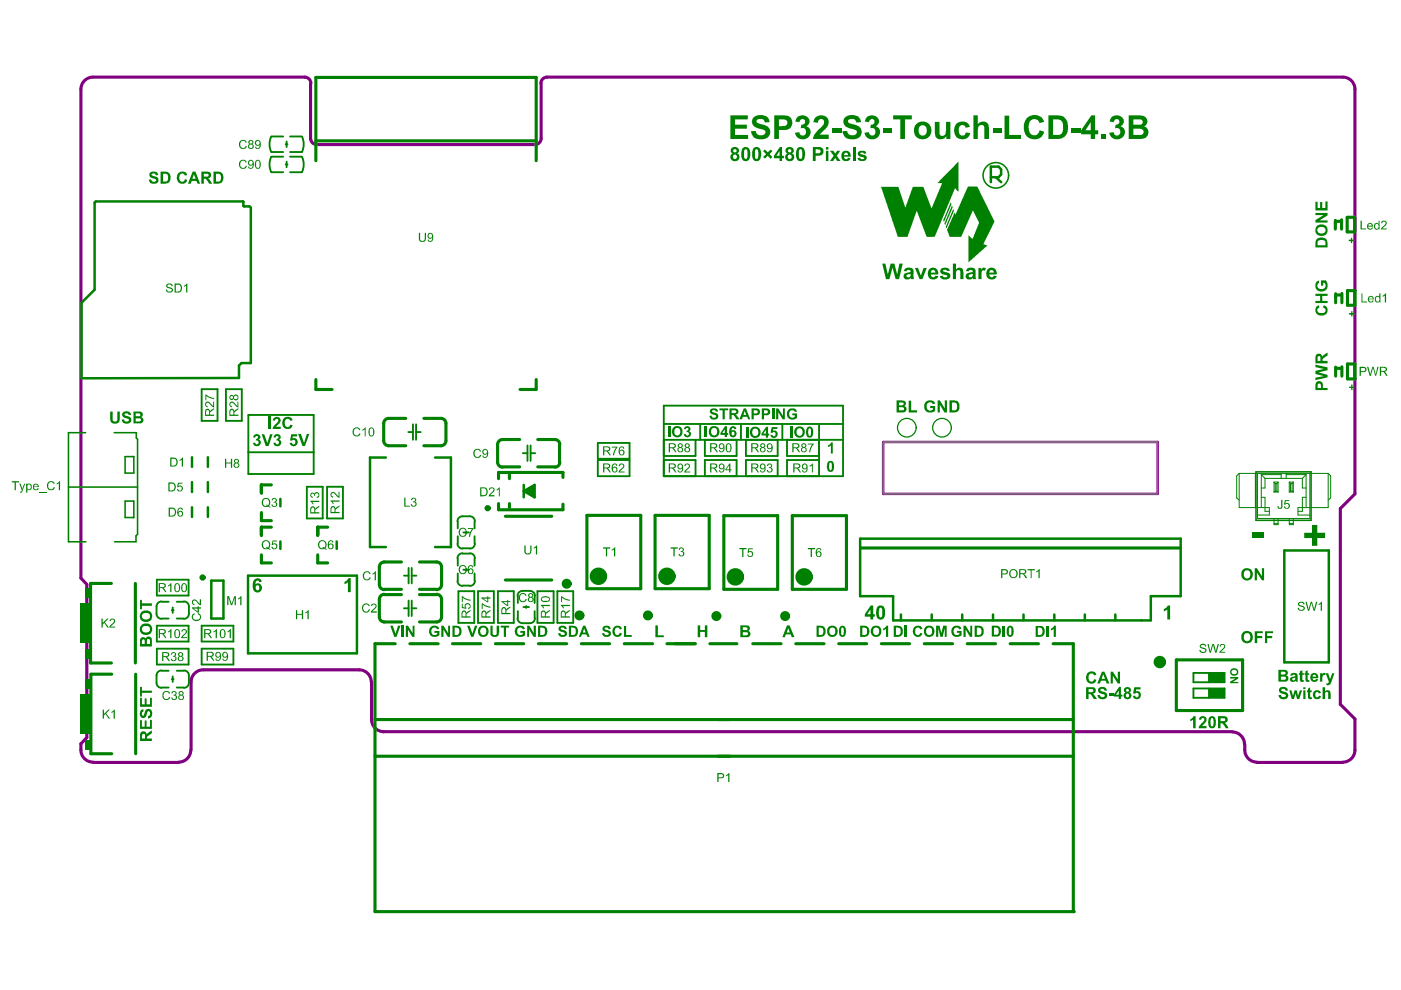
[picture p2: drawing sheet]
<svg xmlns="http://www.w3.org/2000/svg" width="297mm" height="210mm" viewBox="0 0 297 210" stroke-linecap="round" stroke-linejoin="round" font-family="sans-serif">
<path d="M187.3 93.7h58.1v11h-58.1z" fill="none" stroke="#808080" stroke-width=".21"/>
<path d="M65.8 17.7v11.6a1.32 1.32 0 0 0 1.4 1.4h46.2a1.32 1.32 0 0 0 1.3-1.4v-11.6M65.9 17.7a1.32 1.32 0 0 0-1.3-1.3h-44.9a2.57 2.57 0 0 0-2.5 2.5v103.7l1.2 1.3v32.5l-1.2 1.3a3.4 3.4 0 0 0 .9 3.3l1 .5 .6 .1M114.7 17.7a1.32 1.32 0 0 1 1.3-1.3h168.7a2.57 2.57 0 0 1 2.6 2.5v85.8l-3.1 3.1v41.5l3.1 3.1v6.6a2.57 2.57 0 0 1-2.6 2.6M40.4 159a2.57 2.57 0 0 1-2.5 2.6M78.7 144.6a2.57 2.57 0 0 0-2.6-2.6h-33a2.57 2.57 0 0 0-2.6 2.6v14.4M78.8 144.6v8a2.57 2.57 0 0 0 2.6 2.5h179.9M261.3 155.2a2.57 2.57 0 0 1 2.6 2.6M263.9 157.8a3.4 3.4 0 0 0 1 3.2l1 .5 .6 .1M19.7 161.7h18.2M266.5 161.7h18.2" fill="none" stroke="#800080" stroke-width=".66"/>
<path d="M187.3 93.7h58.1v11h-58.1z" fill="none" stroke="#800080" stroke-width=".53"/>
<g fill="#008000">
<path d="M201.8 43.6a.49 .49 0 0 1 0 .8l-1.4 3.3-.2-.4z"/>
<path d="M201.5 43l.2 .1-.1 .5-1.5 3.4-.1-.4z"/>
<path d="M202 44.4l.2 .1v.5l-1.6 3.4-.1-.4z"/>
<path d="M186.8 39.6h3.7l1.4 4.4 1.6-4.4h2.3l1.7 4.6 2.2-5.2v-.2h-.9v-.1l4.4-4.4v6.3l-.8-.7-4.3 10.3h-1.7l-2-5.4h-.1l-.4 1-1.4 4.4h-2.1z"/>
<path d="M205.1 39.7l.2-.2h1.9l.1 .2 3.2 6.7a.74 .74 0 0 1 .2 1l-2.2 4.3v.1l.9 .3-4.1 3.5v-5.7l.7 .7h.3l.9-2.6a.95 .95 0 0 0 .1-1.4l-1-2-2.5 5.6h-2.4l-.3-.8a1.02 1.02 0 0 1-.1-1.2l1.4-3.1 .2 .4 .1-.2z"/>
</g>
<path d="M187.3 93.7h58.1v11h-58.1z" fill="none" stroke="#808080" stroke-width=".21"/>
<path d="M14.5 91.7h3.6M26.5 96.8h1.9v3.5h-1.9zM28.9 91.7v1.2l.3 .2M14.5 114.9h3.7M26.5 106.2h1.9v3.5h-1.9zM29.2 113.3l-.4 .3v1.3" fill="none" stroke="#008000" stroke-width=".33"/>
<g fill="none" stroke="#008000" stroke-width=".4">
<path d="M57.5 33.2h2.5M57.5 36.5h2.5M57.5 32.2h2.5M57.5 28.9h2.5M60.6 34.9h.4M60.6 30.6h.4M60.8 30v1.2M60.8 34.3v1.2M86.6 91.6h1M110.8 96.1h1M112.5 96.1h1M97.1 113.7v1.6"/>
<path d="M97.1 118.4v1.5M100.6 113.7v1.6M100.6 118.4v1.5M33.2 128.6v1.6M33.3 122.9v3.4M33.3 132.7v3.3M36.4 129.4h.4M36.6 128.8v1.2M37.5 131.1h1.5M37.5 127.6h1.5M40 122.9v3.4M40 132.7v3.3"/>
<path d="M40 128.6v1.6M42.8 132.7v3.3M49.5 132.7v3.3M85.6 129h1M85.6 122.1h1M86.6 127.3v3.3M87.3 127.3v3.3M105.6 125.3h3.3M109.8 129.6v1.5M110.8 125.3h1.6M111 128.7h1.2M111.6 128.5v.4"/>
<path d="M113.4 129.6v1.5M33.2 143.2v1.6M36.4 144h.4M36.6 143.4v1.2M37.5 145.8h1.5M37.5 142.2h1.5M40 143.2v1.6"/>
</g>
<g fill="none" stroke="#008000" stroke-width=".53">
<path d="M51.6 42.8v.8l.1 .2h1.2l.3 .2M44.1 96.9v2.1M78.4 97h3.4M44.1 102.2v2.1M44.1 107.6v2M78.4 116h3.4M111 102.8v2.6M111 104.1l2.4-1.3v2.6zM191 130.3v1.2M197.5 130.3v1.2M210.5 130.3v1.2M217 130.3v1.2"/>
<path d="M223.5 130.3v1.2"/>
</g>
<g fill="none" stroke="#008000" stroke-width=".66">
<path d="M113.7 80.5v2.1h-3.4M55.4 102.8v1.7M55.4 108.7v1.7M55.4 111.8v1.7M55.4 117.6v1.7M67.4 117.6v1.7h2.1M69.5 111.8h-2.1v1.7M88.9 119.2h3.7M105.7 106.8v1.3M108 106.8v.8M112.2 104.1l.8 .2v-1l-1.5 .8 1.7 .8M119.4 106.9v1.2"/>
<path d="M88.9 126.1h3.7M88.9 125h3.7"/>
</g>
<circle cx="227.6" cy="193.3" r=".33" fill="#008000"/>
<g fill="none" stroke="#008000" stroke-width=".53">
<path d="M51.6 42.8l-31.3-.1-.2 .3v18.4l-2.8 2.8v15.9M53.2 44v33h-2l-.5 .5v2.6l-33.3 .1M40.7 96.9v2.1M78.4 97v19M92.2 97h3.4v19h-3.4M40.7 102.2v2.1M40.7 107.6v2M59.4 105.8v1.6M59.4 114.8v1.6M71.4 114.8v1.6M182.4 114.2h67.9v12.2h-6.3v5.1h-54.6v-5.1h-7zM272.3 116.7h9.4v23.7h-9.4z"/>
<path d="M44.8 123.1h2.6v8h-2.6zM52.6 122.1h23.1v16.4h-23.1zM204 130.3v1.2M230 130.3v1.2M236.5 130.3v1.2"/>
</g>
<g fill="none" stroke="#008000" stroke-width=".21">
<path d="M262.7 100.4l-.5 .5v4.7l.5 .4M262.7 100.4v7.2h6.4v1.6h-2.5M262.7 100.4h18.9M266.2 100.4v7.2M266.6 100.4v9.5h11.1v-9.5M267.4 105.4h.8v3h.9M267.4 100.6v7M267.4 100.6h4.2M267.4 100.6l.8 .8M268.2 101.4v2.1h-.8M268.2 101.4h7.9M270.1 109.9v1.3h.9v-1.3"/>
<path d="M270.1 104.3h.9M270.1 102.2h.9M270.1 102.2v2.1M270.1 102.2l.3 .3M270.1 111h.9M270.4 104.1l-.3 .2M270.4 104.1h.3M270.4 102.5h.3M270.4 102.5v1.6M270.7 102.5v1.6M270.7 104.1l.3 .2M271 102.2l-.3 .3"/>
<path d="M271 102.2v2.1M271.6 100.4v1M272.7 100.4v1M272.7 100.6h4.2M273.4 109.9v1.3h.8v-1.3M273.4 104.3h.8M273.4 102.2h.8M273.4 102.2v2.1M273.4 102.2l.2 .3M273.4 111h.8M273.6 104.1h.3M273.6 102.5h.3"/>
<path d="M273.6 104.1l-.2 .2M273.6 102.5v1.6M273.9 102.5v1.6M273.9 104.1l.3 .2M274.2 102.2l-.3 .3M274.2 102.2v2.1M276.1 101.4v2.1h.8M276.9 105.4h-.8v3h-.9M276.9 100.6l-.8 .8M276.9 100.6v7M281.6 100.4v7.2h-6.4v1.6h2.5M281.6 100.4l.5 .5v4.7l-.5 .4"/>
</g>
<g fill="none" stroke="#008000" stroke-width=".66">
<path d="M67 34.1v-17.7h46.7v17.7M67 29.9h46.7M283.1 46.7v1.9M283.4 46.9h.7M284.4 46.6v2M285.6 46.1h1.6v3.1h-1.6zM283.2 62.3v1.9M283.2 77.8v1.9M283.5 78.1h.7M283.5 62.5h.7M284.5 62.2v2M284.5 77.8v1.9"/>
<path d="M285.7 77.2h1.6v3.1h-1.6zM285.7 61.6h1.6v3.1h-1.6zM67 80.5v2.1h3.4M81.4 89.8v3.6M82.4 94.5h3.6M82.4 88.7h3.6M89.9 94.5h3.7M89.9 88.7h3.7M94.5 89.8v3.6M105.5 94.3v3.7M106.5 99h3.7M106.5 93.2h3.7"/>
<path d="M114 99h3.6M114 93.2h3.6M118.6 94.3v3.7M55.4 119.3h2.1M55.4 111.8h2.1M55.4 110.4h2.1M55.4 102.8h2.1M81.4 119.2h3.7M105.7 108.1h13.7M107.2 109.5h9.8M108 100.6v.9M119.4 101.2v-1h-13.7v1.3"/>
<path d="M124.4 109.3h11.5v15.5h-11.5zM138.9 109.3h11.5v15.5h-11.5zM153.5 109.3h11.4v15.7h-11.4zM168 109.3h11.5v15.7h-11.5zM182.4 116.2h67.8M23.6 123.7h-4.4v16.9h4.4M28.7 123.7v16.9M80.4 120.2v3.7M80.4 127.1v3.7M81.4 131.9h3.7M81.4 126.1h3.7M81.4 125h3.7"/>
<path d="M83.8 136.5h-4.3v56.8h148.1v-56.8h-4.3M86.9 136.5h6M88.9 131.9h3.7M93.6 120.2v3.7M93.6 127.1v3.7M95.9 136.5h6M105 136.5h6M107.2 123h9.8M114.1 136.5h6M123.2 136.5h6.1M132.4 136.5h6M141.4 136.5h6"/>
<path d="M150.5 136.5h5.7M159.6 136.5h6M168.7 136.5h6M177.8 136.5h6M186.9 136.5h6M196 136.5h6M205.1 136.5h6M214.2 136.5h6M249.4 139.9h14.1v10.8h-14.1zM23.7 142.9h-4.4v16.9h4.4M28.8 142.9v16.9M79.5 152.6h148.1"/>
<path d="M79.5 160.3h148.1"/>
</g>
<path d="M14.5 91.7v23.2M24.2 91.7h4.7M29.2 93.1v20.2M14.5 103.3h14.7M24.3 114.9h4.5M266.3 100h11.7v10.3h-11.7z" fill="none" stroke="#008000" stroke-width=".33"/>
<g fill="none" stroke="#008000" stroke-width=".4">
<path d="M61.5 36.5h2.5M61.5 33.2h2.5M61.5 32.2h2.5M61.5 28.9h2.5M42.8 82.5h3.3v6.7h-3.3zM47.9 82.5h3.4v6.7h-3.4zM52.7 88h13.8v12.5h-13.8zM52.7 95.9h13.8M87.6 90v3.3M88.2 91.6h1M88.2 90v3.3M111.8 94.4v3.3"/>
<path d="M112.5 94.4v3.3M126.7 93.9h6.8v3.4h-6.8zM126.7 97.5h6.8v3.5h-6.8zM140.7 86h38v15h-38zM140.7 97.5h6.8v3.5M140.7 93.3h38M140.7 89.9h38M147.5 93.3v3.4h-6.8M148.5 89.9v3.4M149.4 93.3v3.4h6.8v-3.4M157.1 90v3.3M158.2 93.3v3.4h6.7v-3.4"/>
<path d="M165.9 89.9v3.4M166.9 93.3v3.4h6.8M173.7 97.5h-6.8v3.5M173.7 89.9v11.1M65.1 103.2h3.3v6.7h-3.3zM69.3 103.2h3.4v6.7h-3.4zM97.1 110.5v1.5M98 117.4h1.6M98 109.5h1.6M98 116.3h1.6M98.2 112.9h1.2M98.8 112.7v.4"/>
<path d="M100.6 110.5v1.5M149.4 101v-3.5h6.8v3.5M158.2 101v-3.5h6.7v3.5M33.3 137.5h6.7v3.4h-6.7zM33.3 136h6.7M33.3 132.7h6.7M33.3 126.3h6.7M33.3 122.9h6.7M34.2 127.6h1.6M34.2 131.1h1.6M42.8 137.5h6.7v3.4h-6.7zM42.8 136h6.7"/>
<path d="M42.8 132.7h6.7M86.6 120.4v3.3M87.3 120.4v3.3M87.3 129h1M87.3 122.1h1M97.1 121.6v1.6M97.2 125.3h3.4v6.8h-3.4zM98 124.2h1.6M98.2 120.8h1.2M98.8 120.6v.4M100.6 121.6v1.6M101.3 125.3h3.4v6.8h-3.4z"/>
<path d="M105.6 125.3v6.8h3.3v-6.8M109.8 126.3v1.6M110.8 132.1h1.6M113.4 126.3v1.6M113.9 125.3h3.5v6.8h-3.5zM118.2 125.3h3.3v6.8h-3.3zM34.2 145.8h1.6M34.2 142.2h1.6M253 142.7h6.6v2h-6.6zM253 146h6.6v1.9h-6.6zM256.3 142.7v2M256.3 146v1.9"/>
</g>
<g fill="#008000">
<path d="M18 143.9h1.3v2.1h-1.3z" fill-rule="evenodd"/>
<path d="M17.9 137.6h1.3v2h-1.3z" fill-rule="evenodd"/>
<path d="M17.9 124.6h1.3v2.1h-1.3z" fill-rule="evenodd"/>
<path d="M18 156.8h1.3v2.1h-1.3z" fill-rule="evenodd"/>
<path d="M17 147.2h2.3v8.3h-2.3z" fill-rule="evenodd"/>
<path d="M16.9 128h2.3v8.3h-2.3z" fill-rule="evenodd"/>
<path d="M256.3 146h3.3v1.9h-3.3z" fill-rule="evenodd"/>
<path d="M256.3 142.7h3.3v2h-3.3z" fill-rule="evenodd"/>
</g>
<g fill="#008000">
<path d="M21.8 150.5h.2v.9l1-.9h.3l-.8 .7 .9 1.2h-.4l-.6-1-.4 .3v.7h-.2z"/>
<path d="M23.6 150.9l.7-.4v1.9h-.2v-1.5l-.5 .3z"/>
<path d="M37.7 102.3h1v.2h-.8l-.1 .6a.62 .62 0 0 1 .9 .2 .62 .62 0 0 1-.4 .9 .62 .62 0 0 1-.8-.5h.2a.41 .41 0 0 0 .5 .3 .41 .41 0 0 0 .3-.5 .41 .41 0 0 0-.4-.4l-.3 .2h-.3z"/>
<path d="M38.1 97.5l.7-.5v1.9h-.3v-1.4l-.4 .2z"/>
<path d="M47.7 97.3h.3v.8h1v-.8h.2v1.9h-.2v-.9h-1v.9h-.3z"/>
<path d="M62.7 129.4h.3v.8h1v-.8h.3v1.9h-.3v-.9h-1v.9h-.3z"/>
<path d="M64.7 129.8l.8-.4v1.9h-.3v-1.5l-.5 .3z"/>
<path d="M73 123.4l.4-.2 .5-.6h.5v2.9h-.6v-2.1l-.8 .5z"/>
<path d="M88.8 49.4h.3v1.1a.51 .51 0 0 0 .5 .6 .51 .51 0 0 0 .5-.6v-1.1h.2v1.2a.76 .76 0 0 1-.8 .7 .76 .76 0 0 1-.7-.8z"/>
<path d="M147.9 132.6h.6v1h.9v-1h.6v2.5h-.6v-1.1h-.9v1.1h-.6z"/>
<path d="M286 82h.5v-.5h.2v.5h.5v.2h-.5v.5h-.2v-.5h-.5z"/>
<path d="M286 66.4h.5v-.4h.2v.4h.5v.3h-.5v.4h-.2v-.4h-.5z"/>
<path d="M286 50.8h.4v-.4h.3v.4h.4v.3h-.4v.4h-.3v-.4h-.4z"/>
<path d="M21.5 131.1h.3v1l.9-1h.3l-.8 .8 .9 1.2h-.3l-.7-1-.3 .3v.7h-.3z"/>
<path d="M23.3 131.4a.62 .62 0 0 1 1 0 .62 .62 0 0 1-.3 .9l-.5 .6h.9v.2h-1.2l.1-.4 .4-.4a.65 .65 0 0 0 .3-.9h-.4l-.2 .3h-.2z"/>
<path d="M43.6 85.3a1.02 1.02 0 0 1 1.3 .6l.3 .2v-1h.2v1.3l-.4-.1-.3-.4a.65 .65 0 0 0-1-.4v.4l.4 .2-.1 .2a.69 .69 0 0 1-.4-1z"/>
<path d="M43.5 83.6l1.1 .6 .8 .2v.2l-.7-.1-1-.5v.9h-.2z"/>
<path d="M48.8 85.3a1.02 1.02 0 0 1 1.3 .6l.2 .2v-1h.2v1.3l-.4-.1-.3-.4a.65 .65 0 0 0-.9-.4l-.1 .4 .4 .2v.2a.69 .69 0 0 1-.4-1z"/>
<path d="M100.5 95.5l.4-.3h.3a.58 .58 0 0 1 .7 .4l-.2 .2a.65 .65 0 0 0-.9-.3 .65 .65 0 0 0-.2 .9 .61 .61 0 0 0 .6 .5 .61 .61 0 0 0 .6-.5l.2 .1a.88 .88 0 0 1-1.2 .5 .88 .88 0 0 1-.4-1.2z"/>
<path d="M111.2 115.7h.2v1a.5 .5 0 0 0 .3 .6 .5 .5 0 0 0 .6-.1l.1-.3v-1.2h.3l-.1 1.1a.73 .73 0 0 1-.8 .8 .73 .73 0 0 1-.6-.9z"/>
<path d="M113.2 116.1l.5-.4h.2v1.9h-.3v-1.5l-.4 .2z"/>
<path d="M110.2 126l.4-.2a.7 .7 0 0 1 1 .5h-.2a.61 .61 0 0 0-.8-.3 .61 .61 0 0 0-.3 .8 .6 .6 0 0 0 .5 .7 .6 .6 0 0 0 .6-.5l.3 .1a.88 .88 0 0 1-1.1 .5 .88 .88 0 0 1-.5-1.1z"/>
<path d="M142.2 116.1h1.5v.2h-.7v1.7h-.2v-1.7h-.6z"/>
<path d="M144 116.3a.54 .54 0 0 1 .8-.2 .54 .54 0 0 1 0 .8 .61 .61 0 0 1-.1 1.1 .61 .61 0 0 1-.9-.6h.3a.37 .37 0 0 0 .4 .4 .37 .37 0 0 0 .3-.5 .37 .37 0 0 0-.4-.3v-.2a.32 .32 0 0 0 .3-.3 .32 .32 0 0 0-.3-.3 .32 .32 0 0 0-.3 .4h-.2z"/>
<path d="M153.9 164.4l.4-.2 .2-.3h.2v1.9h-.3v-1.4l-.5 .2z"/>
<path d="M175.6 94.4l.2-.1 .4-.5h.4v2.4h-.4v-1.8l-.6 .4z"/>
<path d="M278.9 77.3l2.6 .6v.6l-1.9 .5 1.9 .5v.5l-2.6 .6v-.5l1.8-.4-1.8-.4v-.7l1.8-.4-1.8-.4z"/>
<path d="M279.2 64.9l.4-.2 .2 .5a.62 .62 0 0 0-.4 .9 .62 .62 0 0 0 .9 .3 .61 .61 0 0 0 .8-.5 .61 .61 0 0 0-.6-.7l.2-.4a1.13 1.13 0 0 1 .7 1.4 1.13 1.13 0 0 1-1.4 .7l-.3-.1a1.14 1.14 0 0 1-.5-1.9z"/>
<path d="M278.9 62.3h2.6v.4h-1.2v1.1h1.2v.5h-2.6v-.5h1v-1.1h-1z"/>
<path d="M279 59.8l.6-.3 .1 .5a.74 .74 0 0 0-.3 1 .74 .74 0 0 0 1.1 .2 .73 .73 0 0 0 .3-1.2h-.3v.6h-.4v-1.2h1l.4 .8v.6a1.33 1.33 0 0 1-1.8 .9 1.33 1.33 0 0 1-.7-1.9z"/>
<path d="M278.9 45.1h2.6v.6l-1.7 1h1.7v.5h-2.6v-.5l1.7-1.1h-1.7z"/>
<path d="M278.9 42.8h.5v1.3h.5v-1.3h.4v1.3h.7v-1.4h.5v1.9h-2.6z"/>
<path d="M36.4 138.4a.51 .51 0 0 1 .7 0 .51 .51 0 0 1 0 .7 .58 .58 0 0 1 0 1 .58 .58 0 0 1-.9-.5h.2a.4 .4 0 0 0 .5 .4 .4 .4 0 0 0 .3-.5 .4 .4 0 0 0-.5-.2v-.2a.32 .32 0 0 0 .4-.3 .32 .32 0 0 0-.4-.4 .32 .32 0 0 0-.3 .4h-.2z"/>
<path d="M35.6 133.8l.8-.4v1.9h-.3v-1.5l-.5 .3z"/>
<path d="M38.5 133.6a.64 .64 0 0 1 1.1 .1 .64 .64 0 0 1-.5 .9l-.4 .5h1v.2h-1.3l.1-.4 .4-.3a.61 .61 0 0 0 .3-1h-.4l-.1 .4-.3-.1z"/>
<path d="M45.3 133.8l.7-.4v1.9h-.3v-1.5l-.4 .3z"/>
<path d="M48.2 133.8l.4-.2 .2-.2h.2v1.9h-.3v-1.5l-.5 .3z"/>
<path d="M35.6 124.1l.8-.5v1.9h-.3v-1.4l-.5 .3z"/>
<path d="M35.3 60.3h.1a.75 .75 0 0 1 1.2 .3l-.2 .1a.43 .43 0 0 0-.5-.4 .43 .43 0 0 0-.4 .5l.5 .1a.59 .59 0 0 1 .6 .3 .59 .59 0 0 1-.1 .7l-.5 .1a.62 .62 0 0 1-.8-.6h.2a.5 .5 0 0 0 .5 .4 .5 .5 0 0 0 .5-.4l-.6-.3a.51 .51 0 0 1-.5-.2 .51 .51 0 0 1 0-.6z"/>
<path d="M39 60.6l.7-.5v1.9h-.2v-1.4l-.5 .2z"/>
<path d="M61.8 92.1h1.2v.4h-.9v.4a.86 .86 0 0 1 1 .7 .86 .86 0 0 1-.7 1 .86 .86 0 0 1-1-.7l.5-.1a.4 .4 0 0 0 .6 .3 .4 .4 0 0 0 0-.6l-.1-.2-.5 .2-.4-.1z"/>
<path d="M63.2 92h.6l.7 1.9 .6-1.9h.5l-.9 2.6h-.6z"/>
<path d="M82.7 132.7h.6l.6 1.7 .5-1.7h.5l-.8 2.3h-.5z"/>
<path d="M85.1 132.7h.5v2.3h-.5z"/>
<path d="M86 132.7h.5l1 1.5v-1.5h.4v2.3h-.5l-.9-1.5v1.5h-.5z"/>
<path d="M76.9 128.3l.4-.3a.71 .71 0 0 1 1.1 .5h-.3a.55 .55 0 0 0-.6-.3 .55 .55 0 0 0-.4 .4l-.1 .2a.63 .63 0 0 0 .4 .8 .63 .63 0 0 0 .8-.4l.2 .1a.86 .86 0 0 1-1.2 .5 .86 .86 0 0 1-.4-1.2z"/>
<path d="M78.8 128a.62 .62 0 0 1 1 .2 .62 .62 0 0 1-.4 .9l-.5 .5h1v.3h-1.3l.4-.7a.83 .83 0 0 0 .5-1h-.5l-.1 .3h-.3z"/>
<path d="M99 132.7h.6l.6 1.7 .5-1.7h.5l-.8 2.3h-.5z"/>
<path d="M104 132.7h.4v1.3a.47 .47 0 0 0 .5 .6 .47 .47 0 0 0 .4-.6v-1.3h.5v1.4a.89 .89 0 0 1-.5 .9 .89 .89 0 0 1-1-.1 .81 .81 0 0 1-.3-1z"/>
<path d="M106.2 132.7h1.7v.4h-.6v1.9h-.5v-1.9h-.6z"/>
<path d="M109.3 133.1h.1a1.11 1.11 0 0 1 1.9 .2l-.5 .2a.69 .69 0 0 0-.9-.3 .69 .69 0 0 0-.2 1 .68 .68 0 0 0 1.1 .2v-.2h-.5v-.4h1v.9l-.6 .3-1-.1-.4-.3-.2-.6z"/>
<path d="M111.8 132.7h.4l1 1.5v-1.5h.4v2.3h-.4l-1-1.5v1.5h-.4z"/>
<path d="M97.4 112.2l.4-.3h.3a.58 .58 0 0 1 .7 .5l-.2 .1a.65 .65 0 0 0-.9-.2 .65 .65 0 0 0-.2 .9 .61 .61 0 0 0 .6 .4 .61 .61 0 0 0 .6-.4h.2a.88 .88 0 0 1-1.2 .5 .88 .88 0 0 1-.4-1.2z"/>
<path d="M99.2 112h1.2l-.6 1-.1 .8h-.3l.1-.6 .6-1h-.9z"/>
<path d="M103.8 103.5l.2-.1a.61 .61 0 0 1 .8 .3 .61 .61 0 0 1-.4 .8l-.5 .5h.9v.2h-1.2l.4-.7a.56 .56 0 0 0 .6-.4 .56 .56 0 0 0-.2-.6h-.4l-.1 .4h-.2z"/>
<path d="M105.3 103.8l.7-.5v1.9h-.2v-1.5l-.4 .3z"/>
<path d="M118.5 132.9h.1a.91 .91 0 0 1 .9-.3 .91 .91 0 0 1 .6 .8h-.4a.41 .41 0 0 0-.4-.3 .41 .41 0 0 0-.4 .2l.3 .2a.89 .89 0 0 1 .9 1.2l-.4 .3h-.5a.78 .78 0 0 1-.9-.8h.5a.52 .52 0 0 0 .4 .4 .52 .52 0 0 0 .6-.3l-.6-.3a.7 .7 0 0 1-.7-.3 .7 .7 0 0 1 0-.8z"/>
<path d="M127.8 133a.91 .91 0 0 1 1-.4 .91 .91 0 0 1 .7 .8h-.5a.4 .4 0 0 0-.4-.3 .4 .4 0 0 0-.4 .3l.3 .1a.93 .93 0 0 1 1 1.1 1.05 1.05 0 0 1-1.8-.2v-.2h.4a.47 .47 0 0 0 .5 .4 .47 .47 0 0 0 .5-.4l-.6-.2a.72 .72 0 0 1-.7-1z"/>
<path d="M130.2 132.9a1 1 0 0 1 1.7 .4l-.5 .2a.61 .61 0 0 0-.8-.4 .61 .61 0 0 0-.3 .8l.1 .2a.53 .53 0 0 0 .5 .6 .53 .53 0 0 0 .5-.5l.4 .1a1.04 1.04 0 0 1-1.3 .7 1.04 1.04 0 0 1-.7-1.4z"/>
<path d="M132.3 132.7h.5v1.9h1.1v.4h-1.6z"/>
<path d="M139 132.6h.5v2.1h1.2v.4h-1.7z"/>
<path d="M149.4 90.4h.5v2.3h-.5z"/>
<path d="M141.7 90.4h.4v2.3h-.4z"/>
<path d="M145.1 90.7a.66 .66 0 0 1 1-.3 .66 .66 0 0 1 0 1.1 .62 .62 0 0 1 .4 .6 .62 .62 0 0 1-.6 .6 .72 .72 0 0 1-.9-.6l.4-.1a.35 .35 0 0 0 .4 .3 .35 .35 0 0 0 .3-.4 .35 .35 0 0 0-.4-.3l-.1 .1v-.4a.3 .3 0 0 0 .4-.2 .3 .3 0 0 0-.3-.4 .3 .3 0 0 0-.3 .3l-.4-.1z"/>
<path d="M167.6 90.4h.4v2.4h-.4z"/>
<path d="M191.8 132.7h.5v2.3h-.5z"/>
<path d="M193.8 132.9a1.11 1.11 0 0 1 1.8 .4l-.5 .2a.61 .61 0 0 0-.8-.3 .61 .61 0 0 0-.3 .8 .53 .53 0 0 0 .5 .6 .53 .53 0 0 0 .6-.4l.5 .1-.1 .1a1.05 1.05 0 0 1-1.4 .6 1.05 1.05 0 0 1-.5-1.4z"/>
<path d="M198.5 132.7h.7l.4 1.5 .4-1.5h.7v2.3h-.4v-1.8l-.4 1.8h-.5l-.5-1.8v1.8h-.4z"/>
<path d="M187.3 133.3l.2-.1 .4-.5h.4v2.3h-.5v-1.7l-.5 .3z"/>
<path d="M212.6 132.7h.4v2.3h-.4z"/>
<path d="M246.8 129.1l.5-.3 .3-.4h.5v2.9h-.6v-2.1l-.7 .4z"/>
<path d="M275.3 127.8a.75 .75 0 0 1 1.3 .3l-.3 .1a.43 .43 0 0 0-.4-.4 .43 .43 0 0 0-.4 .4l.4 .2a.59 .59 0 0 1 .6 .3 .59 .59 0 0 1 0 .7l-.5 .1a.62 .62 0 0 1-.9-.6l.3-.1a.5 .5 0 0 0 .5 .5 .5 .5 0 0 0 .5-.5l-.6-.2a.51 .51 0 0 1-.5-.2 .51 .51 0 0 1 0-.6z"/>
<path d="M276.8 127.6h.2l.4 1.6 .5-1.6h.3l.4 1.6 .4-1.6h.3l-.5 1.9h-.3l-.5-1.6-.4 1.6h-.3z"/>
<path d="M279.6 128l.7-.4v1.9h-.3v-1.5l-.4 .3z"/>
<path d="M265.4 112.9h2.4v1.2h-2.4z"/>
<path d="M23.4 87.3h.5v1.3a.53 .53 0 0 0 .5 .8 .53 .53 0 0 0 .5-.8v-1.3h.5v1.5a1.03 1.03 0 0 1-1.1 1 1.03 1.03 0 0 1-.9-1.2z"/>
<path d="M26 87.5l.3-.2 .7-.1a.93 .93 0 0 1 .8 .8h-.6a.44 .44 0 0 0-.4-.3 .44 .44 0 0 0-.4 .3l.6 .2a.81 .81 0 0 1 .8 1 .81 .81 0 0 1-1 .6 .9 .9 0 0 1-1-.8l.5-.1a.56 .56 0 0 0 .4 .5 .56 .56 0 0 0 .6-.4l-.1-.2-.5-.2a.73 .73 0 0 1-.7-.3 .73 .73 0 0 1 0-.8z"/>
<path d="M34.5 146.9a.85 .85 0 0 1 .8-.4 .85 .85 0 0 1 .7 .5l-.2 .1a.62 .62 0 0 0-.8-.4 .62 .62 0 0 0-.3 .9 .57 .57 0 0 0 .5 .6 .57 .57 0 0 0 .6-.4h.3a.89 .89 0 0 1-1.2 .5 .89 .89 0 0 1-.4-1.3z"/>
<path d="M36.4 146.7a.54 .54 0 0 1 .8-.1 .54 .54 0 0 1 0 .8 .57 .57 0 0 1 0 1 .57 .57 0 0 1-.8-.4l-.1-.1h.3a.39 .39 0 0 0 .4 .3 .39 .39 0 0 0 .3-.4 .39 .39 0 0 0-.5-.3v-.2a.32 .32 0 0 0 .4-.3 .32 .32 0 0 0-.4-.3 .32 .32 0 0 0-.2 .3h-.2z"/>
<path d="M40.8 130.3l.4-.3 .1 .3a.51 .51 0 0 0-.5 .4 .51 .51 0 0 0 .4 .6l.4 .1a.62 .62 0 0 0 .8-.4 .62 .62 0 0 0-.5-.8l.1-.2a.88 .88 0 0 1 .5 1.2 .88 .88 0 0 1-1.3 .4 .91 .91 0 0 1-.4-1.3z"/>
<path d="M40.8 127.2h.1a.88 .88 0 0 1 1.1 .5l.4 .3v-.9h.2v1.2h-.2l-.4-.4a.77 .77 0 0 0-1-.4l-.1 .4 .3 .1v.3a.66 .66 0 0 1-.5-.4 .66 .66 0 0 1 .1-.7z"/>
<path d="M48.2 126.4h.4l.5 1.6 .6-1.6h.3v1.9h-.3v-1.6l-.5 1.6h-.2l-.6-1.6v1.6h-.2z"/>
<path d="M50.5 126.9l.4-.2 .1-.3h.2v1.9h-.3v-1.5l-.4 .3z"/>
<path d="M57.8 114.6h.9v.2h-.8v.5a.61 .61 0 0 1 .9 .6 .61 .61 0 0 1-.9 .5l-.4-.3v-.2h.3a.4 .4 0 0 0 .7 .2 .4 .4 0 0 0-.2-.6h-.7z"/>
<path d="M57.7 105.8a.54 .54 0 0 1 .8-.1 .54 .54 0 0 1 0 .8 .55 .55 0 0 1 .2 .7 .55 .55 0 0 1-.7 .3l-.5-.4v-.1h.3a.39 .39 0 0 0 .4 .3 .39 .39 0 0 0 .4-.5 .39 .39 0 0 0-.5-.2v-.2a.32 .32 0 0 0 .3-.3 .32 .32 0 0 0-.3-.4 .32 .32 0 0 0-.3 .4h-.2z"/>
<path d="M70.1 106.1h1.9v.3h-1.5l.3 .4h-.3z"/>
<path d="M70.1 104.5a.95 .95 0 0 1 1.5 .6l.2 .1v-.9h.2v1.3l-.5-.2-.3-.5a.51 .51 0 0 0-.4-.3 .51 .51 0 0 0-.5 .3v.2l.4 .1-.1 .3a.67 .67 0 0 1-.5-1z"/>
<path d="M65.8 106.2h1.9v.2h-1.5l.3 .5h-.3z"/>
<path d="M65.8 104.7a.46 .46 0 0 1 .8 0 .58 .58 0 0 1 .9-.3 .58 .58 0 0 1 .1 .9l-.3 .3h-.1v-.2a.41 .41 0 0 0 .4-.5 .41 .41 0 0 0-.5-.3 .41 .41 0 0 0-.3 .5h-.2a.31 .31 0 0 0-.2-.4 .31 .31 0 0 0-.4 .3 .31 .31 0 0 0 .3 .3v.3a.59 .59 0 0 1-.5-.9z"/>
<path d="M56.9 88.4h.6v2.5h-.6z"/>
<path d="M57.9 88.8l.3-.2a.82 .82 0 0 1 1.2 .2 .82 .82 0 0 1-.3 1.2l-.6 .5h1v.4h-1.7l.2-.5 .5-.5a.87 .87 0 0 0 .4-1.1h-.2l-.3 .1-.1 .3h-.4z"/>
<path d="M60 88.8a1.1 1.1 0 0 1 1.1-.5 1.1 1.1 0 0 1 .9 .8l-.4 .1a.64 .64 0 0 0-.9-.3 .64 .64 0 0 0-.3 .8v.1a.61 .61 0 0 0 .4 .7 .61 .61 0 0 0 .8-.5l.4 .2v.1a1.19 1.19 0 0 1-1.6 .5 1.19 1.19 0 0 1-.4-1.7z"/>
<path d="M77.1 121.5l.5-.4a.75 .75 0 0 1 1 .6h-.3a.61 .61 0 0 0-.8-.3 .61 .61 0 0 0-.3 .8 .6 .6 0 0 0 .5 .6 .6 .6 0 0 0 .7-.4h.2a.87 .87 0 0 1-1.1 .6 .87 .87 0 0 1-.6-1.1z"/>
<path d="M79 121.6l.7-.5v1.9h-.3v-1.4l-.4 .3z"/>
<path d="M85.7 105.5h.3v1.7h.9v.2h-1.2z"/>
<path d="M87.2 105.7a.54 .54 0 0 1 .8-.1 .54 .54 0 0 1 .1 .8h-.1a.57 .57 0 0 1 0 1 .57 .57 0 0 1-.8-.4l-.1-.1h.3a.39 .39 0 0 0 .4 .4 .39 .39 0 0 0 .3-.5 .39 .39 0 0 0-.5-.3v-.2a.34 .34 0 0 0 .4-.2 .34 .34 0 0 0-.3-.4 .34 .34 0 0 0-.3 .3h-.3z"/>
<path d="M114.7 128.2h1.9v.3h-1.5l.3 .5h-.3z"/>
<path d="M97.4 120.1l.4-.3h.3a.58 .58 0 0 1 .7 .5l-.2 .1a.65 .65 0 0 0-.9-.2 .65 .65 0 0 0-.2 .9 .61 .61 0 0 0 .6 .4 .61 .61 0 0 0 .6-.4h.2a.88 .88 0 0 1-1.2 .6 .88 .88 0 0 1-.4-1.3z"/>
<path d="M97.9 128h.2v.7l.5 .1a.63 .63 0 0 1 .2-.8 .63 .63 0 0 1 .9 .1 .63 .63 0 0 1-.1 .9l-.4 .1v-.2a.41 .41 0 0 0 .3-.6 .41 .41 0 0 0-.6-.1 .41 .41 0 0 0 0 .6l-.1 .3-.9-.2z"/>
<path d="M97.9 126.4l1.1 .6 .8 .1v.3l-1.1-.3-.6-.4v1h-.2z"/>
<path d="M102.1 127.9l1.2 .6 .6 .1 .1 .2-.8-.1-.9-.5v.9h-.2z"/>
<path d="M118.9 128.2h1.9v.3h-1.4l.2 .5h-.2z"/>
<path d="M119 126.4l1 .6 .8 .1v.3l-1-.3-.6-.4v1h-.2z"/>
<path d="M127.9 116.1h1.5v.2h-.7v1.7h-.2v-1.7h-.6z"/>
<path d="M129.7 116.5l.4-.2 .1-.2h.2v1.9h-.2v-1.5l-.5 .3z"/>
<path d="M131.2 98.5a.64 .64 0 0 1 1.1 0 .64 .64 0 0 1-.4 1l-.5 .5h1v.2h-1.3l.2-.5 .5-.3a.51 .51 0 0 0 .3-.5 .51 .51 0 0 0-.3-.4l-.3 .1-.1 .3-.2-.1z"/>
<path d="M129.7 94.7h1.2l-.6 1.2-.1 .6h-.2v-.5l.6-1.1h-.9z"/>
<path d="M145.2 98.5a.64 .64 0 0 1 1 0 .64 .64 0 0 1-.4 1l-.4 .5h.9v.2h-1.3l.2-.5 .5-.3a.51 .51 0 0 0 .3-.5 .51 .51 0 0 0-.3-.4l-.3 .1v.3l-.3-.1z"/>
<path d="M171.3 116.2h1.5v.3h-.7v1.6h-.2v-1.6h-.6z"/>
<path d="M171.7 98.7l.6-.4v1.9h-.2v-1.5l-.4 .3z"/>
<path d="M171.3 94h1.2l-.6 1.1-.1 .8h-.3v-.2l.3-.9 .4-.6h-.9z"/>
<path d="M192.7 85h.5v2h1.2v.5h-1.7z"/>
<path d="M217.9 120.7h1.5v.2h-.7v1.7h-.2v-1.7h-.6z"/>
<path d="M219.7 121.1l.4-.2 .1-.2h.2v1.9h-.2v-1.5l-.5 .3z"/>
<path d="M35.8 107.6h.7a.96 .96 0 0 1 .8 1 .96 .96 0 0 1-.9 .9h-.6zM36 107.9v1.4h.5a.73 .73 0 0 0 .6-.7 .73 .73 0 0 0-.7-.7z"/>
<path d="M37.7 107.9a.57 .57 0 0 1 .6-.3 .57 .57 0 0 1 .5 .5h-.3a.33 .33 0 0 0-.3-.3 .33 .33 0 0 0-.3 .4l-.1 .3a.59 .59 0 0 1 1 .3 .59 .59 0 0 1-.7 .7 1.06 1.06 0 0 1-.4-1.4zM37.9 108.7a.4 .4 0 0 0 .2 .6 .4 .4 0 0 0 .5-.5 .4 .4 0 0 0-.7-.2z"/>
<path d="M35.7 102.3h.7a.96 .96 0 0 1 .9 1 .96 .96 0 0 1-.9 .9h-.7zM36 102.5v1.5l.5-.1a.7 .7 0 0 0 .5-.7 .7 .7 0 0 0-.6-.7z"/>
<path d="M36.1 97h.7a.96 .96 0 0 1 .9 1 .96 .96 0 0 1-.9 .9h-.7zM36.4 97.3v1.4h.5a.7 .7 0 0 0 .5-.8 .7 .7 0 0 0-.6-.6z"/>
<path d="M49.6 97.5a.53 .53 0 0 1 .8-.1 .53 .53 0 0 1 0 .8 .55 .55 0 0 1 .2 .8 .55 .55 0 0 1-.8 .1 .52 .52 0 0 1-.3-.5 .52 .52 0 0 1 .4-.5l-.3-.1zM49.8 97.8a.31 .31 0 0 0 .6 0 .31 .31 0 0 0-.6 0zM49.7 98.6a.4 .4 0 0 0 .8 0 .4 .4 0 0 0-.8 0z"/>
<path d="M53.8 123h.1a.88 .88 0 0 1 .9-.4 .88 .88 0 0 1 .7 .8h-.5a.36 .36 0 0 0-.4-.3 .36 .36 0 0 0-.4 .4v.4a.9 .9 0 0 1 1.1 .1 .9 .9 0 0 1 .1 1.1v.1a1.08 1.08 0 0 1-1.3 .2 1.08 1.08 0 0 1-.5-1.2v-.8zM54.2 124.3a.49 .49 0 0 0 .1 .7 .49 .49 0 0 0 .7 0 .53 .53 0 0 0-.1-.7 .53 .53 0 0 0-.5-.1z"/>
<path d="M90.7 49.6a.71 .71 0 0 1 1 0 .71 .71 0 0 1 .1 .9v.1a.6 .6 0 0 1-.5 .7 .6 .6 0 0 1-.6-.5h.2a.34 .34 0 0 0 .4 .3 .34 .34 0 0 0 .3-.4v-.3a.59 .59 0 0 1-.8 .1 .59 .59 0 0 1-.1-.9zM90.9 50a.39 .39 0 0 0 .7 0 .39 .39 0 0 0-.7 0z"/>
<path d="M175.5 98l.1-.1a.75 .75 0 0 1 .9-.1 .75 .75 0 0 1 .3 .9v.6a.77 .77 0 0 1-.8 .7 .77 .77 0 0 1-.7-.9zM175.9 98.1l-.1 .7a.8 .8 0 0 0 .4 .9l.2-.6a.73 .73 0 0 0-.4-1z"/>
<path d="M43.6 86.8a.58 .58 0 0 1 .9 .4l.9-.7v.3l-.9 .7v.4h.9v.3h-1.9zM43.7 87.1v.8h.6v-.5a.34 .34 0 0 0-.1-.4 .34 .34 0 0 0-.5 .1z"/>
<path d="M48.8 86.8a.58 .58 0 0 1 .9 .4l.8-.7v.3l-.8 .7v.4h.8v.3h-1.9zM48.9 87.1l-.1 .8h.7v-.5a.34 .34 0 0 0-.2-.4 .34 .34 0 0 0-.4 .1z"/>
<path d="M48.7 84a.41 .41 0 0 1 .4-.3 .41 .41 0 0 1 .4 .3 .56 .56 0 0 1 .8-.2 .56 .56 0 0 1 .1 .9 .56 .56 0 0 1-.8-.1h-.1a.5 .5 0 0 1-.7 .1 .5 .5 0 0 1-.1-.7zM48.8 84.2a.31 .31 0 0 0 .6 0 .31 .31 0 0 0-.6 0zM49.7 84.2a.38 .38 0 0 0 .7 0 .38 .38 0 0 0-.7 0z"/>
<path d="M67.6 114.8l.5-.3a.99 .99 0 0 1 1.1 .6 .99 .99 0 0 1-.3 1.2l.4 .2-.1 .1-.4-.2-.8 .1-.4-.4-.2-.8zM67.8 114.9v.3a.67 .67 0 0 0 0 .8 .67 .67 0 0 0 .8 .2l-.2-.1 .1-.1a.36 .36 0 0 0 .4 0 .36 .36 0 0 0 .1-.5 .79 .79 0 0 0-.8-.8z"/>
<path d="M69.7 114.7a.61 .61 0 0 1 .6-.2 .61 .61 0 0 1 .4 .5l-.2 .1a.4 .4 0 0 0-.6-.3 .4 .4 0 0 0-.2 .6v.1a.6 .6 0 0 1 .8-.1 .6 .6 0 0 1 .2 .8 .6 .6 0 0 1-.8 .2 1.23 1.23 0 0 1-.2-1.7zM69.7 115.9a.45 .45 0 0 0 .9 0 .45 .45 0 0 0-.9 0z"/>
<path d="M102.3 95.4a.63 .63 0 0 1 .8-.2 .63 .63 0 0 1 .4 .7v.4a.62 .62 0 0 1-.5 .8 .62 .62 0 0 1-.7-.5l.2 .1a.35 .35 0 0 0 .4 .2 .35 .35 0 0 0 .3-.4l.1-.3a.59 .59 0 0 1-.9 .1 .59 .59 0 0 1-.1-.9zM102.4 95.8a.45 .45 0 0 0 .9 0 .45 .45 0 0 0-.9 0z"/>
<path d="M106.4 128.8a.58 .58 0 0 1 .9 .4l.9-.6v.2l-.9 .7v.5h.9v.2h-1.9zM106.6 129.1l-.1 .9h.7v-.6a.34 .34 0 0 0-.2-.4 .34 .34 0 0 0-.4 .1z"/>
<path d="M106.3 127.5h1.2v-.3h.2v.3h.5v.2h-.5v.8h-.2zM106.7 127.7l.8 .5v-.5z"/>
<path d="M112.1 125.9a.52 .52 0 0 1 .8-.1 .52 .52 0 0 1-.1 .8 .58 .58 0 0 1 .1 1 .58 .58 0 0 1-.9-.3v-.5a.17 .17 0 0 0 .2-.1 .17 .17 0 0 0-.2-.2v-.4zM112.2 126.3a.3 .3 0 0 0 .6 0 .3 .3 0 0 0-.6 0zM112.1 127.1a.4 .4 0 0 0 .8 0 .4 .4 0 0 0-.8 0z"/>
<path d="M152.1 163.9h.7a.58 .58 0 0 1 .7 .6 .58 .58 0 0 1-.7 .5h-.5v.8h-.2zM152.3 164.2v.6h.5a.35 .35 0 0 0 .5-.3 .35 .35 0 0 0-.5-.3z"/>
<path d="M279 81.1a.83 .83 0 0 1 1.1-.2 .83 .83 0 0 1 .4 1v.3h1v.5h-2.6zM279.4 81.4v.8h.7v-.3a.44 .44 0 0 0-.1-.5 .44 .44 0 0 0-.6 0z"/>
<path d="M279 75.3a.76 .76 0 0 1 .8-.3 .76 .76 0 0 1 .5 .7l.3-.4 .9-.6v.7l-.6 .4a.58 .58 0 0 0-.5 .7h1.1v.5h-2.6zM279.4 75.7v.8h.6v-.3a.4 .4 0 0 0-.1-.6 .4 .4 0 0 0-.5 .1z"/>
<path d="M279.2 50.7l.4-.3h.7a1.12 1.12 0 0 1 1.2 1.1v1h-2.6v-1.2zM279.4 51.1v.9h1.6v-.4a.79 .79 0 0 0-.4-.7 .79 .79 0 0 0-.8 0z"/>
<path d="M279 48.1l.1-.1a1.3 1.3 0 0 1 2-.2 1.3 1.3 0 0 1-.2 2l-.3 .2a1.27 1.27 0 0 1-1.5-.4 1.27 1.27 0 0 1-.1-1.5zM279.4 48.4a.88 .88 0 0 0 .6 1.1 .88 .88 0 0 0 1.1-.7 .99 .99 0 0 0-1.7-.4z"/>
<path d="M43.8 138.2h.9a.53 .53 0 0 1 .6 .4 .53 .53 0 0 1-.5 .7l.7 .8h-.3l-.7-.8h-.4v.8h-.3zM44.1 138.4v.7h.5a.34 .34 0 0 0 .5-.3 .34 .34 0 0 0-.4-.4z"/>
<path d="M45.7 138.5a.71 .71 0 0 1 1-.1 .71 .71 0 0 1 .1 .9v.1a.6 .6 0 0 1-.5 .7 .6 .6 0 0 1-.6-.5h.2a.34 .34 0 0 0 .4 .3 .34 .34 0 0 0 .3-.4v-.3a.59 .59 0 0 1-.8 .1 .59 .59 0 0 1-.1-.8zM45.9 138.8a.39 .39 0 0 0 .7 0 .39 .39 0 0 0-.7 0z"/>
<path d="M47.2 138.5a.68 .68 0 0 1 .9-.1 .68 .68 0 0 1 .3 .8v.1a.66 .66 0 0 1-.4 .7 .66 .66 0 0 1-.8-.2l-.1-.2h.3a.39 .39 0 0 0 .5 .3 .39 .39 0 0 0 .2-.5v-.2a.55 .55 0 0 1-.8 .2 .55 .55 0 0 1-.1-.8zM47.3 138.8a.41 .41 0 0 0 .8 0 .41 .41 0 0 0-.8 0z"/>
<path d="M34.4 138.3h.8a.53 .53 0 0 1 .7 .4 .53 .53 0 0 1-.5 .6l.6 .9h-.2l-.7-.9h-.5v.9h-.2zM34.6 138.5v.6h.6a.34 .34 0 0 0 .4-.3 .34 .34 0 0 0-.4-.3z"/>
<path d="M37.9 138.4a.5 .5 0 0 1 .8-.1 .5 .5 0 0 1-.2 .8 .56 .56 0 0 1 .3 .8 .56 .56 0 0 1-.9 .1 .56 .56 0 0 1 0-.8l-.2-.3zM38 138.7a.31 .31 0 0 0 .6 0 .31 .31 0 0 0-.6 0zM37.9 139.7a.4 .4 0 0 0 .8 0 .4 .4 0 0 0-.8 0z"/>
<path d="M33.6 133.4h.9a.53 .53 0 0 1 .7 .4 .53 .53 0 0 1-.6 .6l.7 .9h-.3l-.6-.9h-.5v.9h-.3zM33.9 133.6v.6h.5a.34 .34 0 0 0 .5-.2 .34 .34 0 0 0-.4-.4z"/>
<path d="M37.1 133.5a.74 .74 0 0 1 .9 .1 .74 .74 0 0 1 .2 .8v.1a.65 .65 0 0 1-.7 .8 .65 .65 0 0 1-.6-.9zM37.3 133.7l-.1 .5a.75 .75 0 0 0 .4 1l.3-.2v-.4a.75 .75 0 0 0-.4-1z"/>
<path d="M43.3 133.4h.8a.53 .53 0 0 1 .7 .4 .53 .53 0 0 1-.5 .6l.6 .9h-.2l-.7-.9h-.5v.9h-.2zM43.5 133.6v.6h.6a.34 .34 0 0 0 .4-.2 .34 .34 0 0 0-.4-.4z"/>
<path d="M46.8 133.5a.74 .74 0 0 1 .8 .1 .74 .74 0 0 1 .2 .8v.1a.65 .65 0 0 1-.6 .8 .65 .65 0 0 1-.6-.9zM46.9 133.7l-.1 .5a.75 .75 0 0 0 .4 1l.3-.2 .1-.4a.75 .75 0 0 0-.4-1z"/>
<path d="M33.6 123.6h.9a.53 .53 0 0 1 .7 .5 .53 .53 0 0 1-.6 .6l.7 .8h-.3l-.6-.8h-.5v.8h-.3zM33.9 123.8v.7h.5a.34 .34 0 0 0 .5-.3 .34 .34 0 0 0-.4-.4z"/>
<path d="M37.1 123.8a.74 .74 0 0 1 .9 0 .74 .74 0 0 1 .2 .8v.2a.65 .65 0 0 1-.7 .7 .65 .65 0 0 1-.6-.8zM37.3 124l-.1 .4a.75 .75 0 0 0 .4 1l.3-.2v-.4a.75 .75 0 0 0-.4-1z"/>
<path d="M38.6 123.8a.66 .66 0 0 1 .8 0 .66 .66 0 0 1 .3 .8 .68 .68 0 0 1-.3 .8 .68 .68 0 0 1-.8 0l-.2-.6zM38.8 123.9l-.1 .5a.6 .6 0 0 0 .5 .9l.2-.5a.59 .59 0 0 0-.5-1z"/>
<path d="M37 60.1h.7a.96 .96 0 0 1 .9 1 .96 .96 0 0 1-.9 .9h-.7zM37.3 60.4v1.4h.4a.73 .73 0 0 0 .6-.7 .73 .73 0 0 0-.6-.7z"/>
<path d="M101.5 133.1l.6-.4a1.17 1.17 0 0 1 1.5 .8 1.17 1.17 0 0 1-.8 1.5 1.17 1.17 0 0 1-1.5-.8zM102 133.2l-.2 .4 .1 .4a.64 .64 0 0 0 .8 .6 .64 .64 0 0 0 .4-1 .65 .65 0 0 0-.4-.5 .65 .65 0 0 0-.7 .1z"/>
<path d="M114.1 132.7l1.5 .1 .4 .5 .1 .5a1.05 1.05 0 0 1-1.1 1.2h-.9zM114.5 133.1v1.5h.4a.89 .89 0 0 0 .6-1.3z"/>
<path d="M101.8 103.3h.7a.99 .99 0 0 1 .9 .7 .99 .99 0 0 1-.3 1.1l-1.3 .1zM102.1 103.5v1.5h.4a.73 .73 0 0 0 .6-.6 .73 .73 0 0 0-.4-.8z"/>
<path d="M120.6 132.7h1.1a1.22 1.22 0 0 1 .6 1.9l-.4 .4h-1.3zM121.1 133.1v1.5h.4a.84 .84 0 0 0 .6-.6 .84 .84 0 0 0-.2-.8z"/>
<path d="M123.6 132.7h.5l.9 2.3h-.4l-.3-.5h-.9l-.2 .5h-.5zM123.8 133.3l-.2 .8h.6z"/>
<path d="M150.6 90.6l.6-.2a1.17 1.17 0 0 1 1.4 .8 1.17 1.17 0 0 1-.9 1.4 1.17 1.17 0 0 1-1.4-.8v-.7zM150.9 90.9l-.1 .2a.71 .71 0 0 0 .2 1 .71 .71 0 0 0 1-.1v-.5a.64 .64 0 0 0-.3-.7 .64 .64 0 0 0-.8 .1z"/>
<path d="M153.7 90.4h.4v1.4h.3v.4h-.3v.5h-.4v-.5h-1v-.4zM153.7 91l-.6 .8h.6z"/>
<path d="M154.8 90.7a.71 .71 0 0 1 .7-.4 .71 .71 0 0 1 .6 .6l-.4 .1a.32 .32 0 0 0-.4-.2 .32 .32 0 0 0-.2 .4v.2a.73 .73 0 0 1 1.1 .4 .73 .73 0 0 1-.8 .9 .92 .92 0 0 1-.8-1zM155.1 91.7a.36 .36 0 0 0 .1 .5 .36 .36 0 0 0 .5-.1 .36 .36 0 0 0-.1-.5 .36 .36 0 0 0-.5 .1z"/>
<path d="M142.7 90.7l.7-.3a1.16 1.16 0 0 1 1.3 .8 1.16 1.16 0 0 1-.7 1.4 1.16 1.16 0 0 1-1.5-.7l-.1-.6zM143 91v.5a.68 .68 0 0 0 .7 .8 .68 .68 0 0 0 .5-1 .64 .64 0 0 0-.4-.6 .64 .64 0 0 0-.8 .3z"/>
<path d="M173.1 132.7h1a1.2 1.2 0 0 1 1 1.1 1.2 1.2 0 0 1-.8 1.2h-1.2zM173.6 133.1v1.5h.3a.8 .8 0 0 0 .7-.8 .8 .8 0 0 0-.8-.7z"/>
<path d="M175.6 132.9l.5-.2a1.16 1.16 0 0 1 1.5 .8 1.16 1.16 0 0 1-.8 1.4 1.16 1.16 0 0 1-1.4-.7 1.22 1.22 0 0 1 .2-1.2zM176 133.3l-.1 .2a.68 .68 0 0 0 .2 1 .68 .68 0 0 0 1-.4v-.1a.67 .67 0 0 0-.3-.9 .67 .67 0 0 0-.8 .2z"/>
<path d="M178.1 132.9a.71 .71 0 0 1 .9-.1 .71 .71 0 0 1 .3 .8v.5a.75 .75 0 0 1-.7 .9 .75 .75 0 0 1-.7-.9v-.6zM178.4 133.1l-.1 .8a.55 .55 0 0 0 .4 .8l.2-.2v-1.2l-.2-.2z"/>
<path d="M166.9 132.6h.5l1 2.5h-.5l-.2-.6h-1.1l-.2 .6h-.5zM167.1 133.2l-.3 .9h.7z"/>
<path d="M168.6 90.7l.6-.3a1.18 1.18 0 0 1 1.4 .8 1.18 1.18 0 0 1-.7 1.5 1.18 1.18 0 0 1-1.5-.6v-.8zM169 91.1l-.1 .6a.66 .66 0 0 0 .8 .7 .66 .66 0 0 0 .5-.9 .66 .66 0 0 0-.5-.6 .66 .66 0 0 0-.7 .2z"/>
<path d="M171.2 90.6a.83 .83 0 0 1 .9 0 .83 .83 0 0 1 .3 1v.1a.85 .85 0 0 1-.9 1.1 1.55 1.55 0 0 1-.5-1.9zM171.4 90.9l-.1 1a.31 .31 0 0 0 .2 .5 .31 .31 0 0 0 .4-.1v-.6a.65 .65 0 0 0-.4-.9z"/>
<path d="M189.5 132.7h.9a1.22 1.22 0 0 1 1 1 1.22 1.22 0 0 1-.7 1.3h-1.2zM190 133.1v1.5h.3a.75 .75 0 0 0 .6-1 .59 .59 0 0 0-.7-.5z"/>
<path d="M196.1 133.1l.5-.4a1.17 1.17 0 0 1 1.5 .8 1.17 1.17 0 0 1-.7 1.4 1.17 1.17 0 0 1-1.5-.7v-.7zM196.5 133.3l-.1 .2a.68 .68 0 0 0 .3 1 .68 .68 0 0 0 .9-.4v-.1a.67 .67 0 0 0-.2-.9 .67 .67 0 0 0-.9 .2z"/>
<path d="M182.4 132.7h.8a1.23 1.23 0 0 1 1.1 .9 1.23 1.23 0 0 1-.6 1.4h-1.3zM182.8 133.1v1.5h.4a.84 .84 0 0 0 .5-1.3z"/>
<path d="M184.9 133l.6-.3a1.17 1.17 0 0 1 1.3 1.5 1.17 1.17 0 0 1-2 .3 1.35 1.35 0 0 1 .1-1.5zM185.2 133.3l-.1 .4a.69 .69 0 0 0 .8 .9 .69 .69 0 0 0 .4-1.1 .63 .63 0 0 0-.5-.4 .63 .63 0 0 0-.6 .2z"/>
<path d="M184.6 128.4h.5v1.8h.4v.6h-.4v.5h-.6v-.5h-1.1v-.6zM184.5 129.2l-.6 1h.6z"/>
<path d="M186 128.7a.96 .96 0 0 1 1.2-.2 .96 .96 0 0 1 .4 1.1v.1a1.3 1.3 0 0 1-.9 1.7v-.1a1.07 1.07 0 0 1-1-1.3zM186.5 129l-.2 1a.67 .67 0 0 0 .5 .9l.3-.3v-.8a.69 .69 0 0 0-.4-1z"/>
<path d="M210.3 132.7h1a1.18 1.18 0 0 1 1 1.1 1.18 1.18 0 0 1-1 1.2h-1zM210.7 133.1v1.5h.4a.71 .71 0 0 0 .6-1.1l-.2-.4z"/>
<path d="M213.6 132.9a.79 .79 0 0 1 1-.1 .79 .79 0 0 1 .3 .9v.3a.75 .75 0 0 1-.5 1 .75 .75 0 0 1-1-.6v-1zM214 133.1l-.1 .7a.59 .59 0 0 0 .3 .8l.2-.1v-.5a.69 .69 0 0 0-.3-.9z"/>
<path d="M28.3 87.3h1a.67 .67 0 0 1 .8 .2 .67 .67 0 0 1-.1 .9 .77 .77 0 0 1 .3 1 .77 .77 0 0 1-1 .4h-1zM28.8 87.7v.5h.4a.37 .37 0 0 0 .5 0 .37 .37 0 0 0 0-.5 .37 .37 0 0 0-.5 0zM28.8 88.7v.7h.5a.36 .36 0 0 0 .5-.2 .36 .36 0 0 0-.3-.5z"/>
<path d="M37.9 146.8a.51 .51 0 0 1 .8-.2 .51 .51 0 0 1 0 .8 .56 .56 0 0 1 .1 .8 .56 .56 0 0 1-.8 0 .56 .56 0 0 1 .1-.8l-.2-.2zM38.1 147a.32 .32 0 0 0 .6 0 .32 .32 0 0 0-.6 0zM38 147.8a.4 .4 0 0 0 .8 0 .4 .4 0 0 0-.8 0z"/>
<path d="M40.7 128.8h1.2v-.2h.3v.2h.4v.2h-.4v.9h-.3l-1.2-.9zM41 129l.9 .6v-.6z"/>
<path d="M55.7 114.8l.4-.3a.99 .99 0 0 1 1.1 .6 .99 .99 0 0 1-.2 1.2l.3 .2v.1l-.4-.2-.8 .1-.5-.4-.1-.8zM55.9 114.9l-.1 .3a.67 .67 0 0 0 .1 .8 .67 .67 0 0 0 .8 .2l-.3-.1 .1-.1a.36 .36 0 0 0 .5 0 .36 .36 0 0 0 .1-.5 .79 .79 0 0 0-.9-.8z"/>
<path d="M55.7 105.8l.4-.2a.99 .99 0 0 1 1.1 .5 .99 .99 0 0 1-.2 1.2l.3 .2v.1l-.4-.2-.8 .1-.5-.3-.1-.9zM55.9 106l-.1 .2a.67 .67 0 0 0 .1 .9 .67 .67 0 0 0 .8 .1h-.3l.1-.2a.36 .36 0 0 0 .5 0 .36 .36 0 0 0 .1-.4v-.1a.79 .79 0 0 0-.9-.7z"/>
<path d="M70.2 107.4a.53 .53 0 0 1 .6-.1 .53 .53 0 0 1 .3 .5l.9-.6v.2l-.9 .7v.4h.9v.3h-1.9zM70.3 107.7v.8h.6v-.5a.34 .34 0 0 0-.1-.4 .34 .34 0 0 0-.5 .1z"/>
<path d="M65.9 107.5a.58 .58 0 0 1 .9 .4l.9-.7v.3l-.9 .6v.5h.9v.3h-1.9zM66 107.8v.8h.6v-.5a.34 .34 0 0 0-.1-.5 .34 .34 0 0 0-.5 .2z"/>
<path d="M114.8 129.6a.53 .53 0 0 1 .6-.2 .53 .53 0 0 1 .3 .6l.9-.7v.3l-.9 .6v.5h.9v.2h-1.9zM114.9 129.8v.9h.6v-.5a.34 .34 0 0 0-.1-.5 .34 .34 0 0 0-.5 .1z"/>
<path d="M114.7 126.7l.2-.2 .7-.1a.78 .78 0 0 1 1 .9h-.1a1.29 1.29 0 0 1-1.8-.1zM114.9 126.8a.55 .55 0 0 0 .3 .6 .55 .55 0 0 0 .6 0h.1a.4 .4 0 0 0 .5-.4 .4 .4 0 0 0-.6-.3z"/>
<path d="M99.3 120.1a.57 .57 0 0 1 .6-.3 .57 .57 0 0 1 .5 .5h-.2a.42 .42 0 0 0-.6-.3 .42 .42 0 0 0-.2 .6v.1a.62 .62 0 0 1 .9 .1 .62 .62 0 0 1-.2 .9 .62 .62 0 0 1-.9-.3v-1zM99.4 121.1a.41 .41 0 0 0 .8 0 .41 .41 0 0 0-.8 0z"/>
<path d="M98 129.6a.53 .53 0 0 1 .6-.2 .53 .53 0 0 1 .3 .6l.9-.7v.3l-.9 .6v.5h.9v.2h-2zM98.1 129.8l-.1 .9h.7v-.5a.34 .34 0 0 0-.1-.5 .34 .34 0 0 0-.5 .1z"/>
<path d="M102.2 129.6a.53 .53 0 0 1 .6-.2 .53 .53 0 0 1 .3 .6l.9-.7v.3l-.9 .6v.5h.9v.2h-1.9zM102.3 129.8v.9h.6v-.5a.34 .34 0 0 0-.1-.5 .34 .34 0 0 0-.5 .1z"/>
<path d="M102.1 126.7h1.2v-.3h.2v.3h.5v.2h-.5v.8h-.2l-1.2-.8zM102.5 126.9l.8 .6v-.6z"/>
<path d="M119 129.6a.53 .53 0 0 1 .6-.2 .53 .53 0 0 1 .4 .6l.8-.7v.3l-.8 .6v.5h.8v.2h-1.9zM119.2 129.8l-.1 .9h.7v-.5a.34 .34 0 0 0-.2-.5 .34 .34 0 0 0-.4 .1z"/>
<path d="M127.9 98.3h.8a.53 .53 0 0 1 .7 .4 .53 .53 0 0 1-.5 .6l.6 .9h-.2l-.7-.9h-.5v.9h-.2zM128.1 98.5v.6h.6a.34 .34 0 0 0 .4-.3 .34 .34 0 0 0-.4-.3z"/>
<path d="M129.8 98.5a.61 .61 0 0 1 .7-.2 .61 .61 0 0 1 .4 .4l-.3 .1a.33 .33 0 0 0-.3-.3 .33 .33 0 0 0-.3 .4l-.1 .3a.59 .59 0 0 1 .8-.1 .59 .59 0 0 1 .1 .8 .59 .59 0 0 1-.8 .2l-.2-.2-.2-.5zM129.9 99.6a.45 .45 0 0 0 .9 0 .45 .45 0 0 0-.9 0z"/>
<path d="M127.9 94.6h.8a.53 .53 0 0 1 .7 .5 .53 .53 0 0 1-.5 .6l.6 .8h-.2l-.7-.8h-.5v.8h-.2zM128.1 94.8v.7h.6a.34 .34 0 0 0 .4-.3 .34 .34 0 0 0-.4-.4z"/>
<path d="M131.3 94.9a.58 .58 0 0 1 .6-.3 .58 .58 0 0 1 .5 .5l-.2 .1a.38 .38 0 0 0-.5-.4 .38 .38 0 0 0-.3 .6v.2a.6 .6 0 0 1 .9 0 .6 .6 0 0 1 0 .8 .6 .6 0 0 1-.9 0l-.2-.4zM131.4 96a.4 .4 0 0 0 .8 0 .4 .4 0 0 0-.8 0z"/>
<path d="M150.6 98.3h.8a.53 .53 0 0 1 .7 .4 .53 .53 0 0 1-.5 .6l.6 .9h-.2l-.7-.9h-.5v.9h-.2zM150.8 98.5v.6h.6a.34 .34 0 0 0 .4-.3 .34 .34 0 0 0-.4-.3z"/>
<path d="M152.5 98.5a.71 .71 0 0 1 .9 0 .71 .71 0 0 1 .2 .9v.1a.6 .6 0 0 1-.5 .7 .6 .6 0 0 1-.7-.5h.3a.34 .34 0 0 0 .4 .3 .34 .34 0 0 0 .2-.4l.1-.3a.59 .59 0 0 1-.9 .1 .59 .59 0 0 1 0-.9zM152.6 98.9a.4 .4 0 0 0 .8 0 .4 .4 0 0 0-.8 0z"/>
<path d="M154.7 98.3h.2v1.2h.2v.2h-.2v.5h-.3v-.5h-.8zM154.6 98.7l-.6 .8h.6z"/>
<path d="M141.8 98.3h.8a.53 .53 0 0 1 .7 .4 .53 .53 0 0 1-.5 .6l.6 .9h-.2l-.7-.9h-.4v.9h-.3zM142.1 98.5v.6h.5a.34 .34 0 0 0 .4-.3 .34 .34 0 0 0-.4-.3z"/>
<path d="M143.7 98.5a.71 .71 0 0 1 .9 0 .71 .71 0 0 1 .2 .9v.1a.6 .6 0 0 1-.5 .7 .6 .6 0 0 1-.7-.5h.3a.34 .34 0 0 0 .4 .3 .34 .34 0 0 0 .3-.4v-.3a.59 .59 0 0 1-.8 .1 .59 .59 0 0 1-.1-.9zM143.8 98.9a.4 .4 0 0 0 .8 0 .4 .4 0 0 0-.8 0z"/>
<path d="M150.6 94h.8a.53 .53 0 0 1 .7 .4 .53 .53 0 0 1-.5 .6l.6 .9h-.2l-.7-.9h-.5v.9h-.2zM150.8 94.2v.6h.6a.34 .34 0 0 0 .4-.3 .34 .34 0 0 0-.4-.3z"/>
<path d="M152.5 94.2a.71 .71 0 0 1 .9 0 .71 .71 0 0 1 .2 .9v.1a.6 .6 0 0 1-.5 .7 .6 .6 0 0 1-.7-.5h.3a.34 .34 0 0 0 .4 .3 .34 .34 0 0 0 .2-.4l.1-.3a.59 .59 0 0 1-.9 .1 .59 .59 0 0 1 0-.9zM152.6 94.6a.4 .4 0 0 0 .8 0 .4 .4 0 0 0-.8 0z"/>
<path d="M154.1 94.1a.74 .74 0 0 1 .8 .1 .74 .74 0 0 1 .2 .8v.1a.65 .65 0 0 1-.7 .8 .65 .65 0 0 1-.5-.9zM154.2 94.3l-.1 .5a.75 .75 0 0 0 .4 1l.3-.2 .1-.4a.75 .75 0 0 0-.4-1z"/>
<path d="M141.8 94h.8a.53 .53 0 0 1 .7 .4 .53 .53 0 0 1-.5 .6l.6 .9h-.2l-.7-.9h-.4v.9h-.3zM142.1 94.2v.6h.5a.34 .34 0 0 0 .4-.3 .34 .34 0 0 0-.4-.3z"/>
<path d="M143.7 94.2h.1a.51 .51 0 0 1 .8-.1 .51 .51 0 0 1-.1 .8 .56 .56 0 0 1 .2 .9 .56 .56 0 0 1-.9-.1 .53 .53 0 0 1 .2-.9l-.3-.1zM143.9 94.5a.32 .32 0 0 0 .6 0 .32 .32 0 0 0-.6 0zM143.8 95.3a.4 .4 0 0 0 .8 0 .4 .4 0 0 0-.8 0z"/>
<path d="M145.3 94.1a.5 .5 0 0 1 .8 0 .5 .5 0 0 1-.2 .7 .56 .56 0 0 1 .3 .9 .56 .56 0 0 1-.9 .1 .56 .56 0 0 1 .1-.9l-.2-.3zM145.4 94.5a.31 .31 0 0 0 .6 0 .31 .31 0 0 0-.6 0zM145.4 95.4a.38 .38 0 0 0 .7 0 .38 .38 0 0 0-.7 0z"/>
<path d="M173.1 116.4a.61 .61 0 0 1 .6-.2 .61 .61 0 0 1 .5 .4l-.3 .1a.4 .4 0 0 0-.5-.2 .4 .4 0 0 0-.2 .5v.1a.6 .6 0 0 1 .8 0 .6 .6 0 0 1 0 .9 .6 .6 0 0 1-.8 0l-.3-.6zM173.3 117.2a.39 .39 0 0 0 .1 .7 .39 .39 0 0 0 .5-.4 .36 .36 0 0 0-.2-.4 .36 .36 0 0 0-.4 .1z"/>
<path d="M168.2 98.3h.8a.53 .53 0 0 1 .7 .4 .53 .53 0 0 1-.5 .6l.6 .9h-.2l-.7-.9h-.5v.9h-.2zM168.4 98.5v.6h.6a.34 .34 0 0 0 .4-.3 .34 .34 0 0 0-.4-.3z"/>
<path d="M170.1 98.5a.71 .71 0 0 1 .9 0 .71 .71 0 0 1 .2 .9v.1a.6 .6 0 0 1-.5 .7 .6 .6 0 0 1-.7-.5h.3a.34 .34 0 0 0 .4 .3 .34 .34 0 0 0 .3-.4v-.3a.59 .59 0 0 1-.8 .1 .59 .59 0 0 1-.1-.9zM170.2 98.9a.4 .4 0 0 0 .8 0 .4 .4 0 0 0-.8 0z"/>
<path d="M168 94h.8a.53 .53 0 0 1 .7 .4 .53 .53 0 0 1-.5 .6l.6 .9h-.2l-.7-.9h-.5v.9h-.2zM168.2 94.2v.6h.6a.34 .34 0 0 0 .4-.3 .34 .34 0 0 0-.4-.3z"/>
<path d="M169.9 94.2h.1a.51 .51 0 0 1 .7-.1 .51 .51 0 0 1 0 .8 .56 .56 0 0 1 .2 .9 .56 .56 0 0 1-.9-.1 .53 .53 0 0 1 .2-.9l-.3-.1zM170.1 94.5a.32 .32 0 0 0 .6 0 .32 .32 0 0 0-.6 0zM170 95.3a.4 .4 0 0 0 .8 0 .4 .4 0 0 0-.8 0z"/>
<path d="M190.1 84.9h1.2a.67 .67 0 0 1 .8 .4 .67 .67 0 0 1-.4 .8 .71 .71 0 0 1 .5 1 .71 .71 0 0 1-1 .4h-1.1zM190.6 85.3v.6h.3a.38 .38 0 0 0 .6 0 .38 .38 0 0 0-.1-.6zM190.6 86.3v.7h.5a.39 .39 0 0 0 .6-.3 .39 .39 0 0 0-.6-.4z"/>
<path d="M212.3 120.7h.7a.58 .58 0 0 1 .7 .5 .58 .58 0 0 1-.7 .6h-.5v.8h-.2zM212.5 120.9v.7h.5a.35 .35 0 0 0 .4-.3 .35 .35 0 0 0-.4-.4z"/>
<path d="M214 121.6a.94 .94 0 0 1 1.8 0 .94 .94 0 0 1-1.8 0zM214.3 121.1l-.1 .4a.69 .69 0 0 0 .8 .9 .69 .69 0 0 0 .4-1.1 .65 .65 0 0 0-1.1-.2z"/>
<path d="M216.1 120.7h.8a.53 .53 0 0 1 .7 .4 .53 .53 0 0 1-.5 .6l.2 .1 .5 .8h-.3l-.7-.9h-.5v.9h-.2zM216.3 120.9v.6h.6a.35 .35 0 0 0 .5-.3 .35 .35 0 0 0-.5-.3z"/>
</g>
<path d="M210.1 37.6h1.6l.6-.6v-1.1l-.6-.6h-1.6v3.3M211.1 37.6l1.2 1" fill="none" stroke="#008000" stroke-width=".53"/>
<g fill="#008000">
<path d="M232.8 146h.1a1.02 1.02 0 0 1 1-.4 1.02 1.02 0 0 1 .8 .8h-.5a.43 .43 0 0 0-.5-.4 .43 .43 0 0 0-.4 .4l.4 .2a.83 .83 0 0 1 1 .6 .83 .83 0 0 1-.5 1l-.5 .1a.91 .91 0 0 1-1-.9h.5a.53 .53 0 0 0 .5 .4 .53 .53 0 0 0 .5-.4l-.8-.4a.68 .68 0 0 1-.6-1z"/>
<path d="M235.2 147h.9v.6h-.9z"/>
<path d="M240.5 145.7h1.3v.5h-.9l-.1 .4a.87 .87 0 0 1 1.1 .6 .87 .87 0 0 1-.7 1.1 .87 .87 0 0 1-1-.7l.5-.1a.39 .39 0 0 0 .6 .3 .39 .39 0 0 0 .1-.6l-.2-.3-.6 .2-.4-.1z"/>
<path d="M230.5 142.8a1.11 1.11 0 0 1 1-.5 1.11 1.11 0 0 1 .9 .8l-.4 .1a.66 .66 0 0 0-.9-.3 .66 .66 0 0 0-.3 .9 .6 .6 0 0 0 .5 .7 .6 .6 0 0 0 .7-.5l.4 .1a1.1 1.1 0 0 1-1.2 .9 1.1 1.1 0 0 1-.9-1.2z"/>
<path d="M235.5 142.4h.4l1.1 1.7v-1.7h.5v2.5h-.5l-1.1-1.6v1.6h-.4z"/>
<path d="M260.8 143.5h1.7v.4l-1.1 .7h1.1v.3h-1.7v-.4l1.1-.6h-1.1z"/>
<path d="M252.4 152.5l.4-.3 .3-.4h.4v2.6h-.5v-1.8l-.6 .3z"/>
<path d="M254.4 152.1a.85 .85 0 0 1 1.3 0 .85 .85 0 0 1-.4 1.3l-.4 .5h.9v.5h-1.6l.1-.5 .6-.6a.82 .82 0 0 0 .4-1l-.4-.1-.2 .4h-.5z"/>
<path d="M254.5 136.7a.77 .77 0 0 1 1.2 .4h-.2a.48 .48 0 0 0-.4-.4 .48 .48 0 0 0-.5 .4l.5 .2a.59 .59 0 0 1 .7 .6 .59 .59 0 0 1-.8 .6 .81 .81 0 0 1-.7-.7h.2a.5 .5 0 0 0 .6 .5 .5 .5 0 0 0 .4-.6l-.4-.2a.57 .57 0 0 1-.6-.2 .57 .57 0 0 1 0-.6z"/>
<path d="M256 136.5h.3l.3 1.6 .5-1.6h.3l.4 1.6 .4-1.6h.2l-.5 1.9h-.2l-.5-1.7-.5 1.7h-.2z"/>
<path d="M258.7 136.7l.1-.1a.6 .6 0 0 1 1 .2 .6 .6 0 0 1-.4 .9l-.6 .5h1v.2h-1.3l.1-.3 .5-.4a.57 .57 0 0 0 .3-1h-.4l-.2 .4h-.2z"/>
<path d="M275.6 142.3l.5-.2v.6h.4v.4h-.4v.8a.17 .17 0 0 0 0 .3 .17 .17 0 0 0 .3-.1l.1 .4a.55 .55 0 0 1-.7 0 .55 .55 0 0 1-.2-.6v-.8h-.2z"/>
<path d="M276.8 142.3l.4-.2v.6h.4v.4h-.4v.9a.18 .18 0 0 0 .2 .2 .18 .18 0 0 0 .2-.1v.4a.55 .55 0 0 1-.6 0 .55 .55 0 0 1-.2-.6v-.8h-.2z"/>
<path d="M279.9 142.7h.4v.2l.3-.2h.3h.2l-.2 .5a.42 .42 0 0 0-.4 .1 .42 .42 0 0 0-.2 .4v.8h-.4z"/>
<path d="M281.1 142.7h.5l.4 1.3 .5-1.3h.4l-.8 2.2a.65 .65 0 0 1-.9 .3v-.3h.4l.1-.4z"/>
<path d="M271.2 146l.6-.4h.6a.67 .67 0 0 1 .6 .8h-.4a.48 .48 0 0 0-.5-.4 .48 .48 0 0 0-.5 .4l.8 .3a.81 .81 0 0 1 .7 1 .81 .81 0 0 1-1.2 .5 .89 .89 0 0 1-.9-.8h.6a.53 .53 0 0 0 .5 .4 .53 .53 0 0 0 .5-.4l-.5-.2a.9 .9 0 0 1-.9-1.2z"/>
<path d="M273.4 146.4h.4l.3 1.2 .4-1.2h.4l.3 1.2 .4-1.2h.5l-.6 1.8h-.5l-.3-1.2-.4 1.2h-.4z"/>
<path d="M277.3 146l.5-.3v.7h.3v.4h-.3v.8a.22 .22 0 0 0 0 .2 .22 .22 0 0 0 .3 0l.1 .3a.53 .53 0 0 1-.7 .1 .53 .53 0 0 1-.2-.6v-.8h-.2z"/>
<path d="M278.5 146.7a.95 .95 0 0 1 1.6 .2l-.5 .1a.42 .42 0 0 0-.6-.2 .42 .42 0 0 0-.1 .6 .36 .36 0 0 0 .3 .4 .36 .36 0 0 0 .4-.3l.5 .1a.91 .91 0 0 1-1.3 .5 .91 .91 0 0 1-.3-1.3z"/>
<path d="M280.4 145.7h.5l.1 .9a.64 .64 0 0 1 .8-.2 .64 .64 0 0 1 .3 .8v1h-.5v-1a.38 .38 0 0 0-.4-.5 .38 .38 0 0 0-.3 .6v.9h-.5z"/>
<path d="M271.6 106h.3v1.3a.53 .53 0 0 1-.5 .6 .53 .53 0 0 1-.6-.5l.3-.1a.29 .29 0 0 0 .3 .4 .29 .29 0 0 0 .2-.4z"/>
<path d="M272.4 106h1v.2h-.8l-.1 .6a.63 .63 0 0 1 .9 .2 .63 .63 0 0 1-.4 .9 .63 .63 0 0 1-.8-.5h.2a.41 .41 0 0 0 .5 .2 .41 .41 0 0 0 .3-.4 .41 .41 0 0 0-.4-.4l-.3 .2h-.3z"/>
<path d="M289.8 77.8h.3l.4 1.6 .5-1.6h.2l.5 1.6 .3-1.6h.3l-.5 1.9h-.2l-.5-1.7-.5 1.7h-.2z"/>
<path d="M288.7 62.2h.2v1.7h.9v.2h-1.1z"/>
<path d="M293.1 62.7l.4-.2 .2-.3h.2v1.9h-.3v-1.4l-.5 .2z"/>
<path d="M288.5 46.8h.2v1.6h1v.2h-1.2z"/>
<path d="M292.9 46.9h.1a.61 .61 0 0 1 1 .2 .61 .61 0 0 1-.5 .9l-.4 .4h.9v.2h-1.2l.4-.6a.56 .56 0 0 0 .5-.4 .56 .56 0 0 0-.2-.6h-.3l-.1 .3h-.3z"/>
<path d="M29.7 127.2h.4v.7h2.1v.5h-2.1v.8h-.4z"/>
<path d="M29.7 152.7h.4v1.4h.6v-1.3h.4v1.3h.7v-1.5h.4v1.9h-2.5z"/>
<path d="M29.8 150.7l.4-.3h.2v.4a.49 .49 0 0 0-.3 .5 .49 .49 0 0 0 .3 .5l.3-.6a.82 .82 0 0 1 .9-.9 .82 .82 0 0 1 .7 1.1l-.1 .2a.68 .68 0 0 1-.7 .7l-.1 .1-.1-.6a.53 .53 0 0 0 .6-.5 .53 .53 0 0 0-.5-.5l-.3 .6a.75 .75 0 0 1-.5 .8 .75 .75 0 0 1-.8-.4l-.2-.6z"/>
<path d="M29.7 147.9h.4v1.4h.6v-1.2h.4v1.2h.7v-1.4h.4v2h-2.5z"/>
<path d="M29.7 145.6h.4v.8h2.1v.5h-2.1v.8h-.4z"/>
<path d="M276.5 113h1.7v-1.7h1.1v1.7h1.6v1.1h-1.6v1.6h-1.1v-1.6h-1.7z"/>
<path d="M2.5 102h1.5v.3h-.6v1.6h-.3v-1.6h-.6z"/>
<path d="M4.1 102.5h.3l.4 1.2 .3-1.2h.2l-.5 1.8-.2 .2h-.4v-.2h.3l.1-.4z"/>
<path d="M8.3 104.3h1.5v.2h-1.5z"/>
<path d="M10.1 102.3l.5-.3a.75 .75 0 0 1 1 .5l-.3 .1a.64 .64 0 0 0-.8-.3 .64 .64 0 0 0-.3 .9 .6 .6 0 0 0 .6 .5 .6 .6 0 0 0 .6-.4h.2a.88 .88 0 0 1-1.2 .6 .88 .88 0 0 1-.4-1.3z"/>
<path d="M12 102.5l.7-.5v1.9h-.2v-1.4l-.5 .2z"/>
<path d="M91.1 133.1l.5-.4h.5a.97 .97 0 0 1 1 .6l-.5 .2a.65 .65 0 0 0-.9-.3 .65 .65 0 0 0-.2 .9 .69 .69 0 0 0 .5 .5 .69 .69 0 0 0 .7-.2v-.2h-.6v-.4h1.1v.9l-.7 .3-1.1-.1-.4-.7z"/>
<path d="M93.6 132.7h.4l1 1.5v-1.5h.4v2.3h-.5l-.9-1.5v1.5h-.4z"/>
<path d="M53.8 92.3l.1-.1a.7 .7 0 0 1 1 0 .7 .7 0 0 1 0 1h-.1a.78 .78 0 0 1 .2 1.2 .78 .78 0 0 1-1.2-.2l-.2-.3 .5-.1a.39 .39 0 0 0 .4 .4 .39 .39 0 0 0 .4-.4 .39 .39 0 0 0-.4-.4l-.3 .1 .1-.4a.32 .32 0 0 0 .4-.3 .32 .32 0 0 0-.3-.4 .32 .32 0 0 0-.3 .4l-.5-.1z"/>
<path d="M55.5 92.1h.5l.7 1.8 .6-1.8h.5l-.9 2.5h-.6z"/>
<path d="M58.1 92.3h.1a.7 .7 0 0 1 1-.1 .7 .7 0 0 1 0 1v.1a.68 .68 0 0 1 .4 .7 .68 .68 0 0 1-.7 .6 .78 .78 0 0 1-1-.7l.6-.1a.37 .37 0 0 0 .5 .3 .37 .37 0 0 0 .1-.6l-.2-.1-.3 .1 .1-.4a.3 .3 0 0 0 .3-.3 .3 .3 0 0 0-.2-.3 .3 .3 0 0 0-.3 .3l-.5-.1z"/>
<path d="M74.9 90.9l.4-.3h.3a.58 .58 0 0 1 .7 .5l-.2 .1a.65 .65 0 0 0-.9-.2 .65 .65 0 0 0-.2 .9 .61 .61 0 0 0 .6 .4 .61 .61 0 0 0 .6-.4h.2a.88 .88 0 0 1-1.2 .6 .88 .88 0 0 1-.4-1.3z"/>
<path d="M76.8 91.1l.7-.5v1.9h-.2v-1.4l-.5 .2z"/>
<path d="M50.8 34.2l.5-.3h.2a.58 .58 0 0 1 .8 .4l-.2 .2a.65 .65 0 0 0-.9-.3 .65 .65 0 0 0-.3 .9 .61 .61 0 0 0 .6 .5 .61 .61 0 0 0 .6-.5l.2 .1a.88 .88 0 0 1-1.2 .5 .88 .88 0 0 1-.4-1.2z"/>
<path d="M50.8 30l.5-.3h.2a.58 .58 0 0 1 .8 .4l-.2 .2a.65 .65 0 0 0-.9-.3 .65 .65 0 0 0-.3 .9 .61 .61 0 0 0 .6 .5 .61 .61 0 0 0 .6-.5l.2 .1a.88 .88 0 0 1-1.2 .5 .88 .88 0 0 1-.4-1.2z"/>
<path d="M202 133l.3-.3h.5a.91 .91 0 0 1 1 .6l-.5 .2a.62 .62 0 0 0-.7-.4 .62 .62 0 0 0-.4 .7v.2a.76 .76 0 0 0 1.2 .4v-.2h-.5v-.4h1v.9l-.3 .2-1 .1-.5-.2-.4-.7v-.5z"/>
<path d="M204.3 132.7h.4l1 1.5v-1.5h.4v2.3h-.4l-1-1.5v1.5h-.4z"/>
<path d="M158.2 90.5h.5v2.3h-.5z"/>
<path d="M163.6 90.6h1.2v.3h-.8l-.1 .4a.76 .76 0 0 1 .9 .6 .76 .76 0 0 1-.5 .9 .76 .76 0 0 1-.9-.5l.4-.1a.38 .38 0 0 0 .5 .2 .38 .38 0 0 0 .1-.5l-.2-.3-.4 .2-.4-.1z"/>
<path d="M150.6 86.9l.6-.3a.77 .77 0 0 1 1 .7h-.4a.4 .4 0 0 0-.5-.4 .4 .4 0 0 0-.3 .4l.6 .2a.75 .75 0 0 1 .7 .9 .75 .75 0 0 1-1 .6h-.1a.91 .91 0 0 1-.8-.8l.4-.1a.5 .5 0 0 0 .5 .5 .5 .5 0 0 0 .5-.5l-.5-.2a.75 .75 0 0 1-.7-1z"/>
<path d="M152.5 86.6h1.9v.4h-.7v1.9h-.5v-1.9h-.7z"/>
<path d="M163.6 86.6h.6v2.3h-.6z"/>
<path d="M164.6 86.6h.4l1 1.6v-1.6h.4v2.3h-.5l-.9-1.5v1.5h-.4z"/>
<path d="M167 87.1a1.2 1.2 0 0 1 2 .1l-.5 .1a.68 .68 0 0 0-.9-.2 .68 .68 0 0 0-.3 .9 .71 .71 0 0 0 1.2 .4v-.4h-.5v-.3h1l-.1 1-.7 .3-.9-.2-.4-.6z"/>
<path d="M266 133.8h1.7v.4h-1.1v.6h1v.5h-1v1.1h-.6z"/>
<path d="M268.2 133.8h1.7v.4h-1.2v.6h1v.5h-1v1.1h-.5z"/>
<path d="M221.9 132.7h.5v2.3h-.5z"/>
<path d="M222.8 133.3l.3-.1 .4-.5h.4v2.3h-.5v-1.7l-.6 .3z"/>
<path d="M156.8 116.2h1.5v.3h-.7v1.6h-.2v-1.6h-.6z"/>
<path d="M158.7 116.3h.9v.2h-.7l-.2 .5a.63 .63 0 0 1 1 .5 .63 .63 0 0 1-.9 .6l-.4-.5h.3a.4 .4 0 0 0 .5 .3 .4 .4 0 0 0 .2-.6l-.3-.3-.6 .2z"/>
<path d="M162.7 98.5a.51 .51 0 0 1 .8-.2 .51 .51 0 0 1-.1 .8 .58 .58 0 0 1 .3 .9 .58 .58 0 0 1-.9 .1l-.2-.3v-.2h.2a.41 .41 0 0 0 .4 .4 .41 .41 0 0 0 .4-.5 .41 .41 0 0 0-.6-.2v-.2a.31 .31 0 0 0 .4-.3 .31 .31 0 0 0-.2-.3 .31 .31 0 0 0-.4 .3h-.2z"/>
<path d="M196.1 85.4l.5-.4 .7-.1a.89 .89 0 0 1 1 .7l-.6 .1a.74 .74 0 0 0-1-.2 .74 .74 0 0 0-.2 1 .78 .78 0 0 0 1.3 .4v-.4h-.6v-.4h1.1v1l-.7 .4h-.5a1.3 1.3 0 0 1-1-2.1z"/>
<path d="M198.8 84.9h.5l1 1.7v-1.7h.5v2.6h-.6l-.9-1.7v1.7h-.5z"/>
<path d="M187.1 55.9h.6l.5 2.3 .6-2.3h.8l.6 2.3 .5-2.3h.7l-.8 3.3h-.7l-.7-2.5-.6 2.5h-.8z"/>
<path d="M194 56.8h.6l.6 1.7 .6-1.7h.7l-.9 2.4h-.6z"/>
<path d="M199.5 57.1v-.1a1.22 1.22 0 0 1 1.9 .4l-.6 .1a.54 .54 0 0 0-.9 0l.6 .2a.91 .91 0 0 1 1 .9 1.26 1.26 0 0 1-1.1 .7 1.26 1.26 0 0 1-1.1-.8h.6a.49 .49 0 0 0 .5 .3 .49 .49 0 0 0 .4-.3l-.4-.2a.82 .82 0 0 1-.9-.3 .82 .82 0 0 1 0-.9z"/>
<path d="M202 55.9h.7v1.2l.1-.1a.89 .89 0 0 1 1-.2 .89 .89 0 0 1 .5 1v1.4h-.7v-1.3a.5 .5 0 0 0-.5-.6 .5 .5 0 0 0-.4 .7v1.2h-.7z"/>
<path d="M207.4 56.8h.6v.3a.66 .66 0 0 1 1-.2l-.2 .5a.48 .48 0 0 0-.5 0 .48 .48 0 0 0-.2 .5v1.3h-.7z"/>
<path d="M161.8 32l.4-.3 .6 .6 .6-.6 .4 .3-.6 .7 .6 .6-.4 .4-.6-.7-.6 .6-.4-.3 .6-.6z"/>
<path d="M176 32h.7l.4 .6 .4-.6h.6l-.7 1 .8 1.1h-.7l-.4-.6-.5 .6h-.6l.8-1.1z"/>
<path d="M180.8 31.2h.6v2.9h-.6z"/>
<path d="M181.9 32.3h.1a1.13 1.13 0 0 1 1.7 .1l-.5 .2a.44 .44 0 0 0-.4-.3 .44 .44 0 0 0-.4 .3l.6 .2a.75 .75 0 0 1 .7 1l-.3 .3h-.8a.85 .85 0 0 1-.8-.5l.6-.2a.46 .46 0 0 0 .4 .3 .46 .46 0 0 0 .4-.2l-.4-.2a.75 .75 0 0 1-.9-.9z"/>
<path d="M266 120.5h.5l1 1.7v-1.7h.5v2.5h-.5l-1-1.6v1.6h-.5z"/>
<path d="M31.7 36.7a1.01 1.01 0 0 1 1.1-.3 1.01 1.01 0 0 1 .7 .7l-.4 .1a.48 .48 0 0 0-.5-.4 .48 .48 0 0 0-.5 .3l.6 .3a.83 .83 0 0 1 .9 1 .83 .83 0 0 1-1.2 .6 .9 .9 0 0 1-.9-.9l.6-.1a.53 .53 0 0 0 .5 .6 .53 .53 0 0 0 .5-.5l-.6-.3a.79 .79 0 0 1-.8-1.1z"/>
<path d="M37.7 36.8l.7-.4a1.04 1.04 0 0 1 1.3 .7l-.5 .1a.63 .63 0 0 0-.8-.4 .63 .63 0 0 0-.4 .8v.1a.63 .63 0 0 0 .4 .8 .63 .63 0 0 0 .8-.4v-.1l.5 .2v.1a1.15 1.15 0 0 1-1.6 .6 1.15 1.15 0 0 1-.6-1.5z"/>
<path d="M154.9 24.5h3.6v.8h-2.7v1.1h2.6v.9h-2.6v1.3h2.8v.9h-3.7z"/>
<path d="M159.7 25a2.17 2.17 0 0 1 3.4 .4l.1 .5-1 .1a1.01 1.01 0 0 0-1.7-.5 .7 .7 0 0 0 .8 .8l.4 .1a1.57 1.57 0 0 1 1.6 1.8 1.57 1.57 0 0 1-1.9 1.3h-.3a1.7 1.7 0 0 1-1.9-1.7h1a1.13 1.13 0 0 0 .9 .9 1.13 1.13 0 0 0 1.2-.6v-.1a1.72 1.72 0 0 0-1.6-.8 1.44 1.44 0 0 1-1-2.2z"/>
<path d="M168.9 25l.1-.1a1.51 1.51 0 0 1 1.6-.4 1.51 1.51 0 0 1 1 1.4l-.3 .7-.3 .2a1.43 1.43 0 0 1 .9 1.6 1.43 1.43 0 0 1-1.5 1.1 1.58 1.58 0 0 1-1.8-1.4l.9-.1a.74 .74 0 0 0 1 .7 .74 .74 0 0 0 .3-1.1l-.4-.4h-.6l.1-.8a.63 .63 0 0 0 .9-.4 .63 .63 0 0 0-.6-.8 .63 .63 0 0 0-.7 .7l-.9-.1z"/>
<path d="M172.9 24.9l.3-.2a1.55 1.55 0 0 1 2 .1 1.55 1.55 0 0 1 .3 1.9l-1.7 1.8h1.9v1h-3.4l.4-1 1.4-1.5a1.16 1.16 0 0 0 .3-1.7 .73 .73 0 0 0-1 .7l-.9-.1z"/>
<path d="M176.4 27.2h1.9v.9h-1.9z"/>
<path d="M179 25h.1a1.61 1.61 0 0 1 1.3-.6 2.55 2.55 0 0 1 1.7 .5l.3 .4 .2 .6-1.1 .1a.98 .98 0 0 0-1.6-.5 .7 .7 0 0 0 .8 .8l.4 .1a1.57 1.57 0 0 1 1.6 1.8 1.57 1.57 0 0 1-1.9 1.3h-.3a1.8 1.8 0 0 1-1.9-1.7h1a1.09 1.09 0 0 0 1 .9 1.09 1.09 0 0 0 1.1-.8l-.3-.3-1.4-.4a1.5 1.5 0 0 1-1.2-1.5z"/>
<path d="M183.7 24.9a1.5 1.5 0 0 1 1.8-.4 1.5 1.5 0 0 1 .8 1.6l-.6 .7a1.44 1.44 0 0 1 .8 1.7 1.44 1.44 0 0 1-1.6 1h-.1a1.47 1.47 0 0 1-1.5-1.4l.9-.1a.72 .72 0 0 0 .9 .7 .72 .72 0 0 0 .5-.9 .74 .74 0 0 0-1.1-.6l.1-.8a.61 .61 0 0 0 .8-.6 .61 .61 0 0 0-1-.4l-.2 .5-.8-.1z"/>
<path d="M187.3 27.2h1.9v.9h-1.9z"/>
<path d="M189.4 24.5h3.9v.8h-1.4v4.2h-1v-4.2h-1.5z"/>
<path d="M198.2 25.8h1v2.3a.69 .69 0 0 0 .8 .7 .69 .69 0 0 0 .5-1l.1-2h.9v3.7h-.9v-.6a1.32 1.32 0 0 1-1.4 .6 1.32 1.32 0 0 1-1-1.2z"/>
<path d="M202.8 26.2a1.77 1.77 0 0 1 2.9 .7l-1 .2a.77 .77 0 0 0-1-.5 .77 .77 0 0 0-.4 1 .87 .87 0 0 0 .2 .9 .87 .87 0 0 0 1 .2l.2-.6 1 .1v.2a1.76 1.76 0 0 1-2.3 1 1.76 1.76 0 0 1-1-2.2z"/>
<path d="M206.4 24.5h.9l.1 1.8a1.29 1.29 0 0 1 1.6-.4 1.29 1.29 0 0 1 .7 1.5v2.1h-1v-1.9a.72 .72 0 0 0-.5-1.1 .72 .72 0 0 0-.8 .9l-.1 2.1h-.9z"/>
<path d="M210.5 27.2h1.9v.9h-1.9z"/>
<path d="M213 24.5h1v4.1h2.5v.9h-3.5z"/>
<path d="M217.7 25a2.21 2.21 0 0 1 3.6 .6l.1 .2-1 .3a1.15 1.15 0 0 0-1.4-.8 1.15 1.15 0 0 0-.9 1.3 1.59 1.59 0 0 0 1 2.1 1.15 1.15 0 0 0 1.3-1.1l1 .3-.1 .2a2.22 2.22 0 0 1-2.7 1.3 2.22 2.22 0 0 1-1.5-2.6v-.6z"/>
<path d="M227.2 27.2h1.9v.9h-1.9z"/>
<path d="M233.5 28.5h.9v1h-.9z"/>
<path d="M235.5 25l.1-.1a1.57 1.57 0 0 1 2.7 .6 1.05 1.05 0 0 1-.7 1.3 1.43 1.43 0 0 1 .9 1.6 1.43 1.43 0 0 1-1.4 1.1h-.2a1.58 1.58 0 0 1-1.7-1.4l.9-.1a.74 .74 0 0 0 1 .7 .74 .74 0 0 0 .4-1.1l-.4-.4h-.7l.1-.8a.61 .61 0 0 0 .8-.4 .61 .61 0 0 0-.5-.7 .61 .61 0 0 0-.7 .6l-.8-.1z"/>
<path d="M230.3 145.7h1a.72 .72 0 0 1 1 .5 .72 .72 0 0 1-.6 .9l.3 .2 .6 .9h-.7l-.3-.5a.71 .71 0 0 0-.8-.5v1h-.5zM230.8 146.1v.7h.4a.41 .41 0 0 0 .5-.1 .41 .41 0 0 0 .1-.5z"/>
<path d="M237.3 145.6h.4v1.7h.3v.4h-.3v.5h-.5v-.5h-1.1v-.4zM237.2 146.4l-.6 .9h.6z"/>
<path d="M238.4 145.9l.1-.1a.76 .76 0 0 1 .9-.1 .76 .76 0 0 1 .3 .9l-.3 .2a.78 .78 0 0 1 .2 1.2 .78 .78 0 0 1-1.2 0 .78 .78 0 0 1 .2-1.2 .66 .66 0 0 1-.2-.9zM238.7 146.4a.3 .3 0 0 0 .6 0 .3 .3 0 0 0-.6 0zM238.7 147.4a.4 .4 0 0 0 .8 0 .4 .4 0 0 0-.8 0z"/>
<path d="M233.6 142.4h.6l1 2.5h-.6l-.2-.6h-1l-.2 .6h-.6zM233.9 142.9l-.3 1h.7z"/>
<path d="M260.9 142l.5-.3h.4a.84 .84 0 0 1 .6 1 .84 .84 0 0 1-1.1 .6 .84 .84 0 0 1-.4-1.1zM261.1 142.2a.57 .57 0 0 0 .5 .8 .57 .57 0 0 0 .7-.6 .68 .68 0 0 0-1.2-.2z"/>
<path d="M256.3 152.2a.82 .82 0 0 1 1.1-.3 .82 .82 0 0 1 .4 1v.5a.86 .86 0 0 1-.4 .9 .86 .86 0 0 1-1.1-.2l-.2-.8zM256.8 152.3l-.1 .9a.58 .58 0 0 0 .4 .8l.2-.8a.8 .8 0 0 0-.4-1z"/>
<path d="M258.2 151.8h1.1a.75 .75 0 0 1 1 .6 .75 .75 0 0 1-.7 .9l.4 .2 .5 .9h-.6l-.4-.6a.58 .58 0 0 0-.7-.4v1h-.6zM258.8 152.3v.6h.3a.4 .4 0 0 0 .5-.1 .4 .4 0 0 0 0-.5z"/>
<path d="M271 142h1.2a.64 .64 0 0 1 .7 .3 .64 .64 0 0 1-.1 .8l-.1 .1a.74 .74 0 0 1 .4 1 .74 .74 0 0 1-1.1 .3h-1zM271.6 142.4v.6h.3a.41 .41 0 0 0 .5 0 .41 .41 0 0 0 .1-.5zM271.6 143.5v.6h.4a.41 .41 0 0 0 .6-.1 .41 .41 0 0 0-.1-.5z"/>
<path d="M273.7 142.8l.4-.1a.69 .69 0 0 1 1 .7l.1 1.1h-.5v-.2a.61 .61 0 0 1-1 .2 .61 .61 0 0 1 .1-1l.5-.1a.18 .18 0 0 0 .3-.2 .18 .18 0 0 0-.3-.1h-.2l-.2 .2-.3-.1zM273.9 143.9a.34 .34 0 0 0 .5 .3 .34 .34 0 0 0 .1-.5z"/>
<path d="M278 142.9h.1a.88 .88 0 0 1 1-.1 .88 .88 0 0 1 .4 1h-1.2a.37 .37 0 0 0 .3 .4 .37 .37 0 0 0 .4-.3l.5 .2a.92 .92 0 0 1-1.3 .3 .92 .92 0 0 1-.3-1.3zM278.4 143.1l-.1 .4h.7l-.2-.4z"/>
<path d="M276.3 145.7h.5v.4h-.5zM276.3 146.4h.5v1.8h-.5z"/>
<path d="M288.3 77.8h.7a.58 .58 0 0 1 .7 .5 .58 .58 0 0 1-.7 .6h-.5v.8h-.2zM288.5 78v.7h.5a.35 .35 0 0 0 .5-.3 .35 .35 0 0 0-.5-.4z"/>
<path d="M292.6 77.8h.8a.53 .53 0 0 1 .7 .4 .53 .53 0 0 1-.6 .6l.7 .9h-.3l-.6-.9h-.5v.9h-.2zM292.8 78v.6h.5a.34 .34 0 0 0 .5-.3 .34 .34 0 0 0-.4-.3z"/>
<path d="M290.2 62.9a.68 .68 0 0 1 .7-.1 .68 .68 0 0 1 .4 .7h-1.1a.41 .41 0 0 0 .3 .4 .41 .41 0 0 0 .5-.2h.2a.66 .66 0 0 1-.9 .4 .66 .66 0 0 1-.2-1zM290.3 63.1l-.1 .2h.8a.41 .41 0 0 0-.2-.4 .41 .41 0 0 0-.5 .2z"/>
<path d="M291.6 62.9a.54 .54 0 0 1 .8 0v-.7h.3v1.9h-.2v-.2a.63 .63 0 0 1-.9 0 .63 .63 0 0 1 0-.8zM291.8 63.1a.49 .49 0 0 0-.1 .6 .49 .49 0 0 0 .5 .2 .48 .48 0 0 0 .3-.6 .48 .48 0 0 0-.6-.3z"/>
<path d="M290 47.4a.66 .66 0 0 1 .8-.1 .66 .66 0 0 1 .3 .7h-1.1a.42 .42 0 0 0 .4 .5 .42 .42 0 0 0 .4-.3h.3a.7 .7 0 0 1-1.1 .3 .7 .7 0 0 1 0-1.1zM290.1 47.7v.2h.7a.38 .38 0 0 0-.2-.5 .38 .38 0 0 0-.5 .3z"/>
<path d="M291.4 47.5a.56 .56 0 0 1 .9 0v-.7h.2v1.8h-.2v-.1a.68 .68 0 0 1-.9-.1 .68 .68 0 0 1 0-.9zM291.6 47.6a.5 .5 0 0 0 0 .6 .5 .5 0 0 0 .6 .2 .54 .54 0 0 0 .1-.6 .54 .54 0 0 0-.6-.3z"/>
<path d="M29.8 135.3h.1a.61 .61 0 0 1 1 .1 .72 .72 0 0 1 .9-.3 .72 .72 0 0 1 .4 .9v1.1h-2.5v-1.5zM30.2 135.7l-.1 .8h.6v-.3a.35 .35 0 0 0 0-.4 .35 .35 0 0 0-.5-.1zM31.1 135.6v.9h.7v-.4a.41 .41 0 0 0-.1-.5 .41 .41 0 0 0-.6 0z"/>
<path d="M30 132.5h.1a1.29 1.29 0 0 1 1.8 0 1.29 1.29 0 0 1 .1 1.7 1.29 1.29 0 0 1-1.8 .2 1.24 1.24 0 0 1-.2-1.9zM30.3 132.9a.84 .84 0 0 0 .3 1.2 .84 .84 0 0 0 1.2-.6 .91 .91 0 0 0-.5-.8 .91 .91 0 0 0-1 .2z"/>
<path d="M30 129.7l.5-.2a1.27 1.27 0 0 1 1.7 1.5 1.27 1.27 0 0 1-2.1 .6l-.3-.3a1.59 1.59 0 0 1 .2-1.6zM30.2 130.3a.85 .85 0 0 0 .4 1 .85 .85 0 0 0 1.1-.3 .75 .75 0 0 0-.1-.9 .75 .75 0 0 0-.9-.1z"/>
<path d="M29.8 155.4a.77 .77 0 0 1 .8-.3 .77 .77 0 0 1 .5 .6l.2-.3 .9-.5v.6l-.9 .6-.2 .3v.2h1.1v.5h-2.5zM30.2 155.7l-.1 .9h.6v-.3a.41 .41 0 0 0 0-.5 .41 .41 0 0 0-.5-.1z"/>
<path d="M5.5 102.5h.3v.2a.61 .61 0 0 1 .8 .1 .61 .61 0 0 1 .1 .8 .51 .51 0 0 1-.9 .2v.7h-.3zM5.8 102.9a.49 .49 0 0 0 0 .6 .49 .49 0 0 0 .4 .2 .51 .51 0 0 0 .3-.5 .51 .51 0 0 0-.5-.5z"/>
<path d="M7.1 102.7h.1a.63 .63 0 0 1 .7-.1 .63 .63 0 0 1 .3 .7h-1a.41 .41 0 0 0 .3 .4 .41 .41 0 0 0 .5-.2h.2a.66 .66 0 0 1-1 .4 .66 .66 0 0 1-.1-1zM7.3 102.9l-.1 .2h.8a.41 .41 0 0 0-.3-.4 .41 .41 0 0 0-.4 .2z"/>
<path d="M95.9 132.7h1.1a1.18 1.18 0 0 1 .8 1.7 .96 .96 0 0 1-1 .6h-.9zM96.4 133.1v1.5h.3a.8 .8 0 0 0 .7-.8 .8 .8 0 0 0-.8-.7z"/>
<path d="M78.3 90.9a.7 .7 0 0 1 .8-.1 .7 .7 0 0 1 .3 .9 .7 .7 0 0 1-.3 .7 .7 .7 0 0 1-.7 .1l-.3-.6zM78.4 90.9v.5a.69 .69 0 0 0 .4 1 1.19 1.19 0 0 0 0-1.6z"/>
<path d="M52.7 34.1a.63 .63 0 0 1 .7-.2 .63 .63 0 0 1 .4 .7v.4a.62 .62 0 0 1-.4 .8 .62 .62 0 0 1-.8-.5l.2 .1a.35 .35 0 0 0 .4 .2 .35 .35 0 0 0 .3-.3l.1-.4a.59 .59 0 0 1-.9 .1 .59 .59 0 0 1 0-.9zM52.8 34.5a.41 .41 0 0 0 .8 0 .41 .41 0 0 0-.8 0z"/>
<path d="M54.2 34.1a.7 .7 0 0 1 .8 0 .7 .7 0 0 1 .3 .8 .7 .7 0 0 1-.3 .7 .7 .7 0 0 1-.7 .1l-.3-.6zM54.4 34.2l-.1 .5a.69 .69 0 0 0 .4 1 1.19 1.19 0 0 0 .1-1.6z"/>
<path d="M52.7 29.9a.52 .52 0 0 1 .8-.2 .52 .52 0 0 1 0 .8h-.1a.56 .56 0 0 1 .3 .8 .56 .56 0 0 1-.9 .1 .56 .56 0 0 1 0-.8l-.1-.3zM52.8 30.2a.35 .35 0 0 0 .7 0 .35 .35 0 0 0-.7 0zM52.8 31a.4 .4 0 0 0 .8 0 .4 .4 0 0 0-.8 0z"/>
<path d="M54.1 29.9h.1a.71 .71 0 0 1 .9 0 .71 .71 0 0 1 .2 .9 .62 .62 0 0 1-.4 .8 .62 .62 0 0 1-.8-.5h.2a.4 .4 0 0 0 .5 .2 .4 .4 0 0 0 .2-.5v-.1a.57 .57 0 0 1-.8 .1 .57 .57 0 0 1-.1-.8zM54.2 30.3a.4 .4 0 0 0 .8 0 .4 .4 0 0 0-.8 0z"/>
<path d="M206.6 132.7h.9a1.2 1.2 0 0 1 1.1 1 1.2 1.2 0 0 1-.8 1.3h-1.2zM207.1 133.1v1.5h.3a.83 .83 0 0 0 .7-.5 .83 .83 0 0 0-.2-.9z"/>
<path d="M157 132.6h1a.66 .66 0 0 1 .9 .3 .66 .66 0 0 1-.3 .9 .73 .73 0 0 1 .4 1 .73 .73 0 0 1-1 .3h-1zM157.5 133v.6h.3a.41 .41 0 0 0 .5-.1 .41 .41 0 0 0 .1-.4zM157.5 134v.7h.5a.38 .38 0 0 0 .5-.1 .38 .38 0 0 0-.1-.6z"/>
<path d="M159.1 90.9a1.18 1.18 0 0 1 1.8-.1 1.18 1.18 0 0 1 0 1.7 1.18 1.18 0 0 1-1.7 0l-.2-.6zM159.6 91.1v.1a.77 .77 0 0 0 0 .9 .77 .77 0 0 0 .9 .3l.3-.7a.7 .7 0 0 0-.3-.7 .7 .7 0 0 0-.7-.1z"/>
<path d="M162.4 90.5h.4v1.4h.3v.4h-.3v.5h-.4v-.5h-.9v-.4zM162.4 91.1l-.6 .8h.6z"/>
<path d="M154.7 86.6h.9a.68 .68 0 0 1 1 .5 .68 .68 0 0 1-.6 .8l.8 1h-.6l-.7-.9h-.4v.9h-.4zM155.1 87v.6h.4a.34 .34 0 0 0 .5-.1 .34 .34 0 0 0-.2-.5z"/>
<path d="M157.7 86.6h.5l.9 2.3h-.5l-.2-.5h-.9l-.2 .5h-.5zM157.9 87.1l-.3 .9h.6z"/>
<path d="M159.3 86.6h.9a.75 .75 0 0 1 .9 .8 .75 .75 0 0 1-1 .6h-.3v.9h-.5zM159.8 87v.7h.3a.39 .39 0 0 0 .6-.4 .39 .39 0 0 0-.6-.3z"/>
<path d="M161.5 86.6h1.1a.75 .75 0 0 1 .7 .9 .75 .75 0 0 1-1 .5h-.3v.9h-.5zM162 87v.7h.2a.4 .4 0 0 0 .6-.4 .4 .4 0 0 0-.6-.3z"/>
<path d="M263.3 134.3h.1a1.27 1.27 0 0 1 1.8-.2 1.27 1.27 0 0 1 .2 1.8 1.27 1.27 0 0 1-1.8 .2 1.27 1.27 0 0 1-.3-1.7zM263.9 134.4l-.2 .4a.72 .72 0 0 0 .4 1.1 .72 .72 0 0 0 .9-.5l.1-.2a.78 .78 0 0 0-.2-.8 .78 .78 0 0 0-.9-.1z"/>
<path d="M219.6 132.7h.9a1.08 1.08 0 0 1 .9 1.6 .93 .93 0 0 1-1 .7h-.8zM220 133.1v1.5h.4a.8 .8 0 0 0 .6-.8 .8 .8 0 0 0-.8-.7z"/>
<path d="M159.3 98.3h.8a.53 .53 0 0 1 .7 .4 .53 .53 0 0 1-.5 .6l.6 .9h-.2l-.7-.9h-.5v.9h-.2zM159.5 98.5v.6h.6a.34 .34 0 0 0 .4-.3 .34 .34 0 0 0-.4-.3z"/>
<path d="M161.2 98.5a.71 .71 0 0 1 .9 0 .71 .71 0 0 1 .2 .9v.1a.6 .6 0 0 1-.5 .7 .6 .6 0 0 1-.7-.5h.3a.34 .34 0 0 0 .4 .3 .34 .34 0 0 0 .2-.4l.1-.3a.59 .59 0 0 1-.9 .1 .59 .59 0 0 1 0-.9zM161.3 98.9a.4 .4 0 0 0 .8 0 .4 .4 0 0 0-.8 0z"/>
<path d="M159.3 94h.8a.53 .53 0 0 1 .7 .4 .53 .53 0 0 1-.5 .6l.6 .9h-.2l-.7-.9h-.5v.9h-.2zM159.5 94.2v.6h.6a.34 .34 0 0 0 .4-.3 .34 .34 0 0 0-.4-.3z"/>
<path d="M161.2 94.2h.1a.51 .51 0 0 1 .7-.1 .51 .51 0 0 1 0 .8 .56 .56 0 0 1 .2 .9 .56 .56 0 0 1-.9-.1 .53 .53 0 0 1 .2-.9l-.3-.1zM161.4 94.5a.32 .32 0 0 0 .6 0 .32 .32 0 0 0-.6 0zM161.3 95.3a.4 .4 0 0 0 .8 0 .4 .4 0 0 0-.8 0z"/>
<path d="M162.6 94.2h.1a.68 .68 0 0 1 .9-.1 .68 .68 0 0 1 .2 .9 .66 .66 0 0 1-.3 .8 .66 .66 0 0 1-.9-.2v-.2h.2a.39 .39 0 0 0 .5 .3 .39 .39 0 0 0 .3-.5v-.2a.55 .55 0 0 1-.8 .1 .55 .55 0 0 1-.2-.7zM162.7 94.6a.45 .45 0 0 0 .9 0 .45 .45 0 0 0-.9 0z"/>
<path d="M201.3 84.9h.9a1.17 1.17 0 0 1 1.2 1.6 1.01 1.01 0 0 1-1.1 1h-1zM201.8 85.3v1.7h.4a.71 .71 0 0 0 .7-1.1 .55 .55 0 0 0-.2-.5 .55 .55 0 0 0-.6-.1z"/>
<path d="M191.7 57.1l.8-.4a.91 .91 0 0 1 1.2 1v.8l.1 .7h-.6l-.1-.2a.8 .8 0 0 1-1.1 .2 .8 .8 0 0 1-.3-1l.4-.3 .6-.2a.29 .29 0 0 0 .4-.2 .29 .29 0 0 0-.4-.3l-.4 .1-.1 .2h-.6zM192.2 58.4a.45 .45 0 0 0 .6 .4 .45 .45 0 0 0 .2-.7l-.6 .1z"/>
<path d="M196.9 57.1l.2-.1a1.16 1.16 0 0 1 1.3-.1 1.16 1.16 0 0 1 .5 1.3h-1.6a.48 .48 0 0 0 .4 .6 .48 .48 0 0 0 .6-.3h.6a1.17 1.17 0 0 1-1.5 .6 1.17 1.17 0 0 1-.6-1.6zM197.4 57.5l-.1 .3 1-.1a.51 .51 0 0 0-.3-.4 .51 .51 0 0 0-.6 .2z"/>
<path d="M205.1 56.9l.6-.2a.89 .89 0 0 1 1.1 1v1.2l.2 .3h-.7v-.2h-.1a.78 .78 0 0 1-1.2 .1 .78 .78 0 0 1 .1-1.2l.8-.2a.25 .25 0 0 0 .3-.2 .25 .25 0 0 0-.3-.2h-.4l-.1 .2h-.6zM205.4 58.3a.44 .44 0 0 0 .5 .5 .44 .44 0 0 0 .4-.6l-.2-.1z"/>
<path d="M209.3 57.2l.3-.2a1.12 1.12 0 0 1 1.3 0 1.12 1.12 0 0 1 .4 1.2h-1.6a.48 .48 0 0 0 .4 .6 .48 .48 0 0 0 .6-.3l.6 .1a1.17 1.17 0 0 1-1.6 .5 1.17 1.17 0 0 1-.5-1.5zM209.8 57.5l-.1 .3h1a.51 .51 0 0 0-.3-.5 .51 .51 0 0 0-.5 .1z"/>
<path d="M155.1 31.4a.83 .83 0 0 1 1.2-.2 .83 .83 0 0 1 .1 1.2l-.1 .2a.9 .9 0 0 1 .3 1.3 .9 .9 0 0 1-1.4 .1l-.1-.1a.86 .86 0 0 1 .2-1.4 .68 .68 0 0 1-.2-1.1zM155.4 32a.4 .4 0 0 0 .8 0 .4 .4 0 0 0-.8 0zM155.4 33.3a.45 .45 0 0 0 .9 0 .45 .45 0 0 0-.9 0z"/>
<path d="M157.4 31.5l.1-.1a.96 .96 0 0 1 1.1-.1 .96 .96 0 0 1 .5 1.1v.5a1.05 1.05 0 0 1-1.1 1.2h-.1a1.69 1.69 0 0 1-.6-2.3zM157.9 31.7l-.1 1a.7 .7 0 0 0 .4 1l.3-.5v-.7a.64 .64 0 0 0-.5-.9z"/>
<path d="M159.7 31.5l.1-.1a.89 .89 0 0 1 1.1-.1 .89 .89 0 0 1 .4 .9l.1 .6a1.08 1.08 0 0 1-1.2 1.3h-.1a1.88 1.88 0 0 1-.4-2.5zM160.1 31.8v1a.63 .63 0 0 0 .3 .9 .8 .8 0 0 0 .4-.9v-.2a.74 .74 0 0 0-.5-1z"/>
<path d="M165.3 31.2h.5v1.8h.4v.6h-.4v.5h-.5v-.5h-1.2v-.6zM165.3 32l-.7 1h.7z"/>
<path d="M166.7 31.4l.6-.2a.77 .77 0 0 1 .9 .4 .77 .77 0 0 1-.3 1 .9 .9 0 0 1 .3 1.3 .9 .9 0 0 1-1.3 .1l-.2-.1a.86 .86 0 0 1 .2-1.4 .68 .68 0 0 1-.2-1.1zM167.1 32a.37 .37 0 0 0 .7 0 .37 .37 0 0 0-.7 0zM167 33.3a.45 .45 0 0 0 .9 0 .45 .45 0 0 0-.9 0z"/>
<path d="M169 31.5l.1-.1a.96 .96 0 0 1 1.1-.1 .96 .96 0 0 1 .5 1.1v.4a1.07 1.07 0 0 1-1.1 1.3h-.1a1.69 1.69 0 0 1-.6-2.3zM169.5 31.7l-.1 1a.7 .7 0 0 0 .4 1l.3-.5v-.7a.64 .64 0 0 0-.5-.9z"/>
<path d="M172.3 31.2h1.1a.96 .96 0 0 1 1.2 .9 .96 .96 0 0 1-1.3 .9h-.4v1.1h-.6zM172.9 31.6v.9h.4a.44 .44 0 0 0 .7-.3 .44 .44 0 0 0-.6-.5z"/>
<path d="M175.1 31.2h.5v.5h-.5zM175.1 32h.5v2.1h-.5z"/>
<path d="M178.7 32.2l.3-.2a1.02 1.02 0 0 1 1.1 .2 1.02 1.02 0 0 1 .3 1h-1.5a.44 .44 0 0 0 .4 .5 .44 .44 0 0 0 .5-.3l.5 .2a1.05 1.05 0 0 1-1.4 .5 1.05 1.05 0 0 1-.5-1.4zM179.1 32.5l-.2 .4h.9a.44 .44 0 0 0-.2-.5 .44 .44 0 0 0-.5 .1z"/>
<path d="M263.5 120.7h.1a1.29 1.29 0 0 1 2 .7 1.29 1.29 0 0 1-1.4 1.6 1.35 1.35 0 0 1-1-.9 1.35 1.35 0 0 1 .3-1.4zM263.9 121.1l-.2 .4a.79 .79 0 0 0 .3 1 .79 .79 0 0 0 1-.1l.1-.5a.75 .75 0 0 0-.3-.9 .75 .75 0 0 0-.9 .1z"/>
<path d="M34 36.4h1a1.13 1.13 0 0 1 1.2 1.5v.1a1.13 1.13 0 0 1-1.2 1h-1zM34.6 36.8v1.7h.4a.81 .81 0 0 0 .6-1.2 .64 .64 0 0 0-.8-.5z"/>
<path d="M40.8 36.4h.6l1 2.6h-.5l-.3-.6h-1l-.2 .6h-.5zM41.1 37l-.3 .9h.7z"/>
<path d="M42.7 36.4h1a.75 .75 0 0 1 1 .5 .75 .75 0 0 1-.6 .9l.4 .3 .5 .9h-.7l-.7-1.1h-.4v1.1h-.5zM43.2 36.8v.6h.4a.4 .4 0 0 0 .6 0 .4 .4 0 0 0 0-.5 .4 .4 0 0 0-.6-.1z"/>
<path d="M45.3 36.4h1.2a1.33 1.33 0 0 1 .5 2.3l-.6 .3h-1.1zM45.8 36.8v1.7h.3a.79 .79 0 0 0 .7-.4 .79 .79 0 0 0 0-.9 .63 .63 0 0 0-.8-.4z"/>
<path d="M164.2 24.5h1.9a1.57 1.57 0 0 1 1.8 1.1 1.62 1.62 0 0 1-.4 1.6 1.62 1.62 0 0 1-1.7 .4h-.7v1.9h-.9zM165.1 25.3v1.5h.7a.87 .87 0 0 0 1.1-1 1.27 1.27 0 0 0-1.2-.5z"/>
<path d="M193.8 27.7a1.87 1.87 0 0 1 3.7 0 1.87 1.87 0 0 1-3.7 0zM194.9 26.9v.1a1.07 1.07 0 0 0-.1 1.2 1.07 1.07 0 0 0 1 .5 1.19 1.19 0 0 0 .7-1.1 1.19 1.19 0 0 0-.7-1h-.6z"/>
<path d="M222.3 24.5h1.9a2.22 2.22 0 0 1 2.2 2.7 2.13 2.13 0 0 1-2.3 2.3h-1.8zM223.3 25.3v3.3h.7a1.15 1.15 0 0 0 1.4-1.4v-.4a1.28 1.28 0 0 0-1.7-1.5z"/>
<path d="M231.4 24.5h.8v3.1h.6v.9h-.6v1h-.9v-1h-2.1v-.9zM231.3 25.9l-1.2 1.7h1.2z"/>
<path d="M239.3 24.5h2.3a1.3 1.3 0 0 1 1.5 .7 1.3 1.3 0 0 1-.4 1.6h-.2a1.29 1.29 0 0 1 1 1.2 1.29 1.29 0 0 1-.8 1.3l-.6 .2h-2.8zM240.3 25.3v1.1h.7a.88 .88 0 0 0 1.3-.6 .81 .81 0 0 0-1.1-.5zM240.3 27.3v1.3h1a.77 .77 0 0 0 .9-.1 .77 .77 0 0 0 .1-.9l-.5-.3z"/>
</g>
<g fill="none" stroke="#008000" stroke-width=".4">
<path d="M57.5 33.3a3.8 3.8 0 0 0 0 3.2M57.5 29a3.8 3.8 0 0 0 0 3.2M64 33.3a3.8 3.8 0 0 1 0 3.2M64 29a3.8 3.8 0 0 1 0 3.2M97 115.3a1.05 1.05 0 0 0 1 1M98 117.3a1.05 1.05 0 0 0-1 1.1M98 109.5a1.05 1.05 0 0 0-1 1M99.6 117.3a1.06 1.06 0 0 1 1.1 1.1M99.6 109.5a1.05 1.05 0 0 1 1.1 1M100.7 115.3a1.05 1.05 0 0 1-1.1 1M33.2 130.2a1.05 1.05 0 0 0 1 1M34.2 127.5a1.05 1.05 0 0 0-1 1.1"/>
<path d="M39 127.5a1.05 1.05 0 0 1 1 1.1M40 130.2a1.05 1.05 0 0 1-1 1M97 123.2a1.05 1.05 0 0 0 1 1M100.7 123.2a1.05 1.05 0 0 1-1.1 1M109.7 131.1a1.05 1.05 0 0 0 1.1 1M110.8 125.3a1.06 1.06 0 0 0-1.1 1M112.4 125.3a1.06 1.06 0 0 1 1 1M113.4 131.1a1.05 1.05 0 0 1-1 1M33.2 144.8a1.05 1.05 0 0 0 1 1M34.2 142.2a1.05 1.05 0 0 0-1 1M39 142.2a1.05 1.05 0 0 1 1 1M40 144.8a1.05 1.05 0 0 1-1 1"/>
</g>
<g fill="none" stroke="#008000" stroke-width=".66">
<path d="M81.4 93.5a1.05 1.05 0 0 0 1 1M82.4 88.7a1.05 1.05 0 0 0-1 1.1M93.5 88.7a1.05 1.05 0 0 1 1 1.1M94.5 93.5a1.05 1.05 0 0 1-1 1M105.5 98a1.05 1.05 0 0 0 1.1 1.1M106.6 93.2a1.05 1.05 0 0 0-1.1 1M117.6 93.2a1.05 1.05 0 0 1 1.1 1M118.7 98a1.05 1.05 0 0 1-1.1 1.1M81.5 119.2a1.05 1.05 0 0 0-1.1 1M92.6 119.2a1.05 1.05 0 0 1 1 1M80.4 124a1.05 1.05 0 0 0 1.1 1M80.4 130.8a1.05 1.05 0 0 0 1.1 1.1"/>
<path d="M81.5 126a1.05 1.05 0 0 0-1.1 1.1M92.6 126a1.05 1.05 0 0 1 1 1.1M93.6 124a1.05 1.05 0 0 1-1 1M93.6 130.8a1.05 1.05 0 0 1-1 1.1"/>
<circle cx="103.4" cy="107.8" r=".33"/>
<circle cx="43" cy="122.4" r=".33"/>
</g>
<g fill="none" stroke="#008000" stroke-width="1.1">
<circle cx="120.1" cy="123.8" r=".53"/>
<circle cx="122.9" cy="130.5" r=".53"/>
<circle cx="137.4" cy="130.5" r=".53"/>
<circle cx="151.9" cy="130.6" r=".53"/>
<circle cx="166.5" cy="130.6" r=".53"/>
</g>
<g fill="none" stroke="#008000" stroke-width="1.8">
<circle cx="126.9" cy="122.2" r=".92"/>
<circle cx="141.4" cy="122.2" r=".92"/>
<circle cx="155.9" cy="122.3" r=".92"/>
<circle cx="170.5" cy="122.3" r=".92"/>
</g>
<circle cx="245.9" cy="140.4" r=".66" fill="none" stroke="#008000" stroke-width="1.3"/>
<circle cx="211.1" cy="37.2" r="2.7" fill="none" stroke="#008000" stroke-width=".33"/>
<g fill="none" stroke="#008000" stroke-width=".26">
<circle cx="192.3" cy="90.7" r="1.98"/>
<circle cx="199.7" cy="90.7" r="1.98"/>
</g>
</svg>
